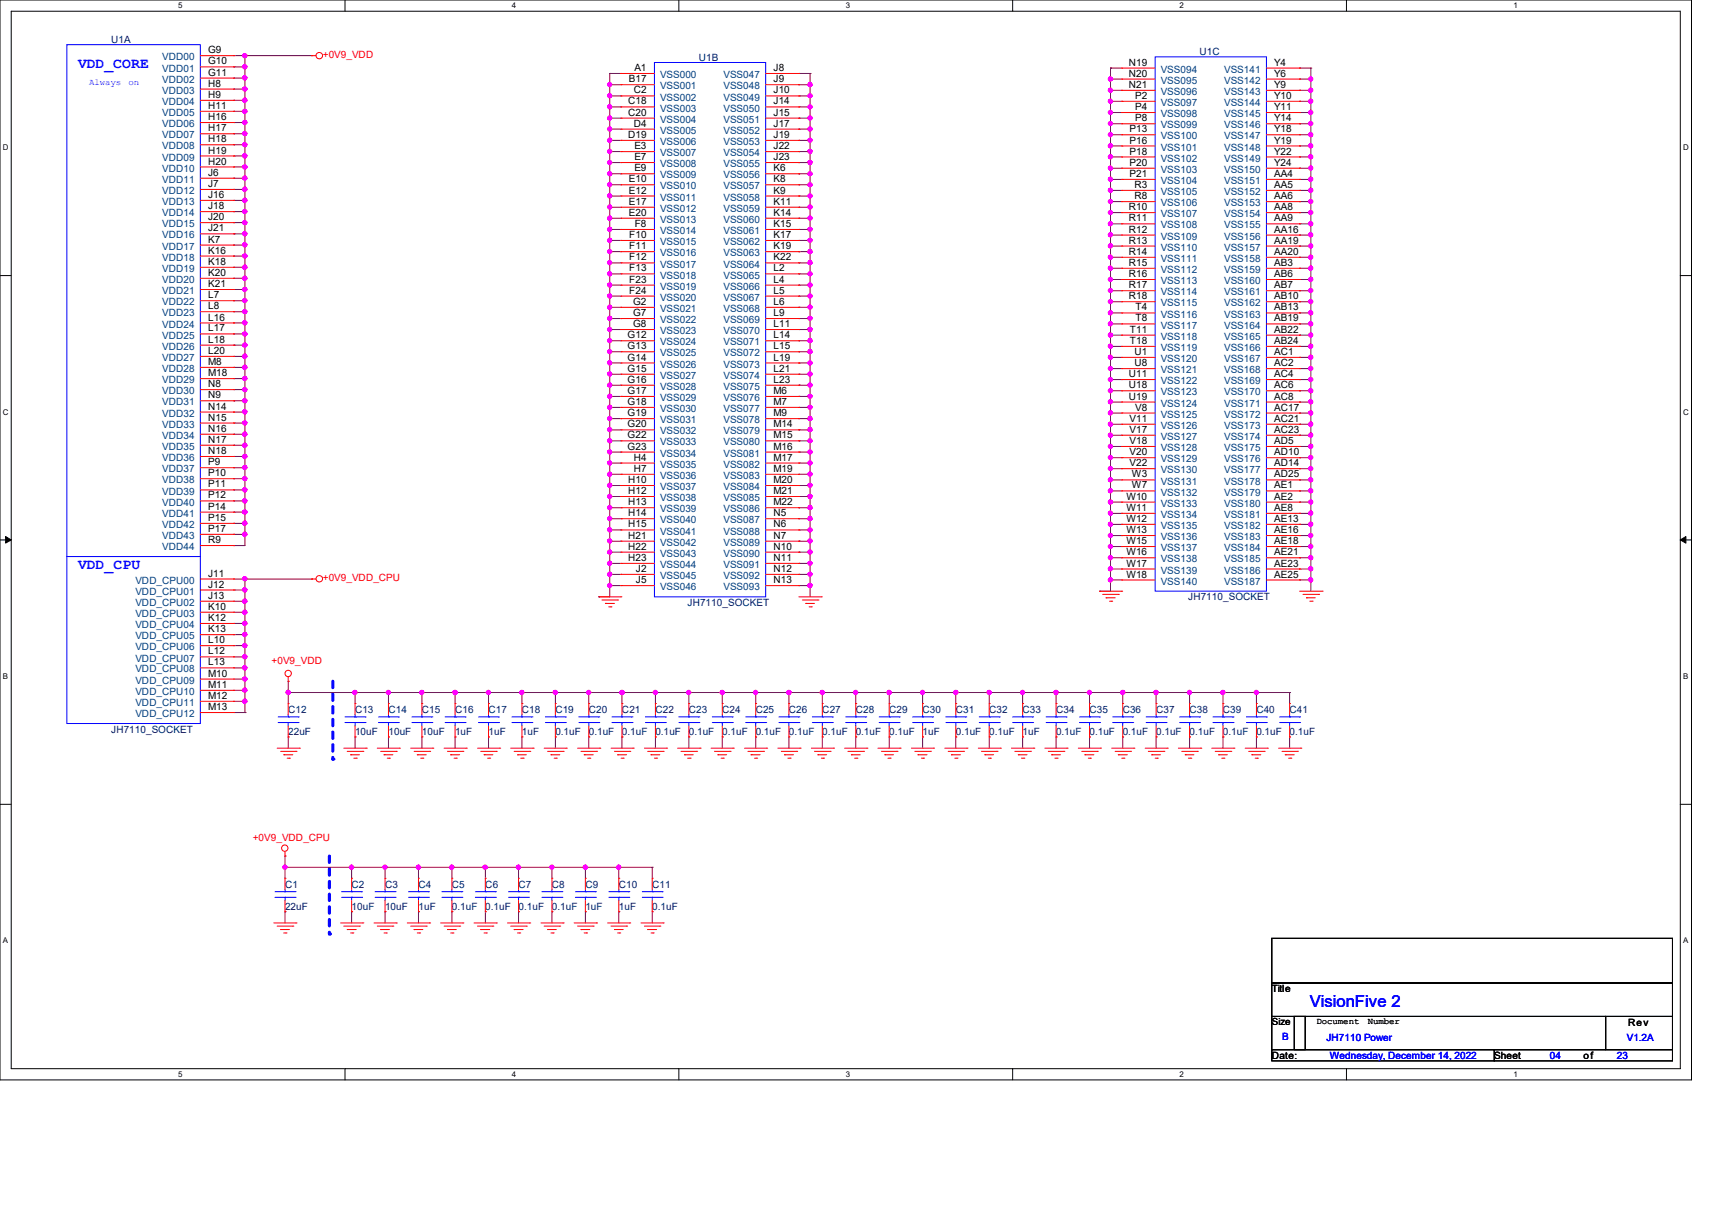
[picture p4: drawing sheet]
<svg xmlns="http://www.w3.org/2000/svg" width="297mm" height="210mm" viewBox="0 0 297 210" stroke-linecap="round" stroke-linejoin="round" font-family="sans-serif">
<defs><g id="words">
<text font-size="2.9" fill="#00f" x="227.2" y="174.6">VisionFive 2</text>
<g font-size="2.5" fill="#00f">
<text x="13.5" y="11.7">VDD_CORE</text>
<text x="13.5" y="98.6">VDD_CPU</text>
</g>
<g font-size="1.7" fill="#00007f">
<text x="19.3" y="7.4">U1A</text>
<text x="121.2" y="10.5">U1B</text>
<text x="208.1" y="9.5">U1C</text>
<text x="119.3" y="105.1">JH7110_SOCKET</text>
<text x="206.2" y="104.1">JH7110_SOCKET</text>
<text x="50" y="123.6">C12</text>
<text x="61.6" y="123.6">C13</text>
<text x="67.4" y="123.6">C14</text>
<text x="73.2" y="123.6">C15</text>
<text x="78.9" y="123.6">C16</text>
<text x="84.7" y="123.6">C17</text>
<text x="90.5" y="123.6">C18</text>
<text x="96.3" y="123.6">C19</text>
<text x="102.1" y="123.6">C20</text>
<text x="107.9" y="123.6">C21</text>
<text x="113.7" y="123.6">C22</text>
<text x="119.5" y="123.6">C23</text>
<text x="125.3" y="123.6">C24</text>
<text x="131.1" y="123.6">C25</text>
<text x="136.9" y="123.6">C26</text>
<text x="142.7" y="123.6">C27</text>
<text x="148.5" y="123.6">C28</text>
<text x="154.3" y="123.6">C29</text>
<text x="160.1" y="123.6">C30</text>
<text x="165.8" y="123.6">C31</text>
<text x="171.6" y="123.6">C32</text>
<text x="177.4" y="123.6">C33</text>
<text x="183.2" y="123.6">C34</text>
<text x="189" y="123.6">C35</text>
<text x="194.8" y="123.6">C36</text>
<text x="200.6" y="123.6">C37</text>
<text x="206.4" y="123.6">C38</text>
<text x="212.2" y="123.6">C39</text>
<text x="218" y="123.6">C40</text>
<text x="223.7" y="123.6">C41</text>
<text x="19.3" y="127.1">JH7110_SOCKET</text>
<text x="50" y="127.5">22uF</text>
<text x="61.6" y="127.5">10uF</text>
<text x="67.4" y="127.5">10uF</text>
<text x="73.2" y="127.5">10uF</text>
<text x="78.9" y="127.5">1uF</text>
<text x="84.7" y="127.5">1uF</text>
<text x="90.5" y="127.5">1uF</text>
<text x="96.3" y="127.5">0.1uF</text>
<text x="102.1" y="127.5">0.1uF</text>
<text x="107.9" y="127.5">0.1uF</text>
<text x="113.7" y="127.5">0.1uF</text>
<text x="119.5" y="127.5">0.1uF</text>
<text x="125.3" y="127.5">0.1uF</text>
<text x="131.1" y="127.5">0.1uF</text>
<text x="136.9" y="127.5">0.1uF</text>
<text x="142.7" y="127.5">0.1uF</text>
<text x="148.5" y="127.5">0.1uF</text>
<text x="154.3" y="127.5">0.1uF</text>
<text x="160.1" y="127.5">1uF</text>
<text x="165.8" y="127.5">0.1uF</text>
<text x="171.6" y="127.5">0.1uF</text>
<text x="177.4" y="127.5">1uF</text>
<text x="183.2" y="127.5">0.1uF</text>
<text x="189" y="127.5">0.1uF</text>
<text x="194.8" y="127.5">0.1uF</text>
<text x="200.6" y="127.5">0.1uF</text>
<text x="206.4" y="127.5">0.1uF</text>
<text x="212.2" y="127.5">0.1uF</text>
<text x="218" y="127.5">0.1uF</text>
<text x="223.7" y="127.5">0.1uF</text>
<text x="49.4" y="153.9">C1</text>
<text x="61" y="153.9">C2</text>
<text x="66.8" y="153.9">C3</text>
<text x="72.6" y="153.9">C4</text>
<text x="78.4" y="153.9">C5</text>
<text x="84.2" y="153.9">C6</text>
<text x="90" y="153.9">C7</text>
<text x="95.8" y="153.9">C8</text>
<text x="101.6" y="153.9">C9</text>
<text x="107.4" y="153.9">C10</text>
<text x="113.2" y="153.9">C11</text>
<text x="49.4" y="157.8">22uF</text>
<text x="61" y="157.8">10uF</text>
<text x="66.8" y="157.8">10uF</text>
<text x="72.6" y="157.8">1uF</text>
<text x="78.4" y="157.8">0.1uF</text>
<text x="84.2" y="157.8">0.1uF</text>
<text x="90" y="157.8">0.1uF</text>
<text x="95.8" y="157.8">0.1uF</text>
<text x="101.6" y="157.8">1uF</text>
<text x="107.4" y="157.8">1uF</text>
<text x="113.2" y="157.8">0.1uF</text>
</g>
<g font-size="1.7" fill="#003f7f">
<text x="28.2" y="10.5">VDD00</text>
<text x="28.2" y="12.4">VDD01</text>
<text x="28.2" y="14.4">VDD02</text>
<text x="28.2" y="16.3">VDD03</text>
<text x="114.5" y="13.5">VSS000</text>
<text x="114.5" y="15.5">VSS001</text>
<text x="114.5" y="17.4">VSS002</text>
<text x="125.5" y="13.5">VSS047</text>
<text x="125.5" y="15.5">VSS048</text>
<text x="125.5" y="17.4">VSS049</text>
<text x="201.4" y="12.6">VSS094</text>
<text x="201.4" y="14.5">VSS095</text>
<text x="201.4" y="16.5">VSS096</text>
<text x="212.4" y="12.6">VSS141</text>
<text x="212.4" y="14.5">VSS142</text>
<text x="212.4" y="16.5">VSS143</text>
<text x="28.2" y="18.2">VDD04</text>
<text x="28.2" y="20.1">VDD05</text>
<text x="28.2" y="22.1">VDD06</text>
<text x="114.5" y="19.3">VSS003</text>
<text x="114.5" y="21.3">VSS004</text>
<text x="114.5" y="23.2">VSS005</text>
<text x="125.5" y="19.3">VSS050</text>
<text x="125.5" y="21.3">VSS051</text>
<text x="125.5" y="23.2">VSS052</text>
<text x="201.4" y="18.4">VSS097</text>
<text x="201.4" y="20.3">VSS098</text>
<text x="201.4" y="22.3">VSS099</text>
<text x="212.4" y="18.4">VSS144</text>
<text x="212.4" y="20.3">VSS145</text>
<text x="212.4" y="22.3">VSS146</text>
<text x="28.2" y="24">VDD07</text>
<text x="28.2" y="25.9">VDD08</text>
<text x="28.2" y="27.9">VDD09</text>
<text x="28.2" y="29.8">VDD10</text>
<text x="114.5" y="25.1">VSS006</text>
<text x="114.5" y="27.1">VSS007</text>
<text x="114.5" y="29">VSS008</text>
<text x="125.5" y="25.1">VSS053</text>
<text x="125.5" y="27.1">VSS054</text>
<text x="125.5" y="29">VSS055</text>
<text x="201.4" y="24.2">VSS100</text>
<text x="201.4" y="26.1">VSS101</text>
<text x="201.4" y="28">VSS102</text>
<text x="201.4" y="30">VSS103</text>
<text x="212.4" y="24.2">VSS147</text>
<text x="212.4" y="26.1">VSS148</text>
<text x="212.4" y="28">VSS149</text>
<text x="212.4" y="30">VSS150</text>
<text x="28.2" y="31.7">VDD11</text>
<text x="28.2" y="33.7">VDD12</text>
<text x="28.2" y="35.6">VDD13</text>
<text x="114.5" y="30.9">VSS009</text>
<text x="114.5" y="32.8">VSS010</text>
<text x="114.5" y="34.8">VSS011</text>
<text x="125.5" y="30.9">VSS056</text>
<text x="125.5" y="32.8">VSS057</text>
<text x="125.5" y="34.8">VSS058</text>
<text x="201.4" y="31.9">VSS104</text>
<text x="201.4" y="33.8">VSS105</text>
<text x="201.4" y="35.8">VSS106</text>
<text x="212.4" y="31.9">VSS151</text>
<text x="212.4" y="33.8">VSS152</text>
<text x="212.4" y="35.8">VSS153</text>
<text x="28.2" y="37.5">VDD14</text>
<text x="28.2" y="39.4">VDD15</text>
<text x="28.2" y="41.4">VDD16</text>
<text x="114.5" y="36.7">VSS012</text>
<text x="114.5" y="38.6">VSS013</text>
<text x="114.5" y="40.6">VSS014</text>
<text x="125.5" y="36.7">VSS059</text>
<text x="125.5" y="38.6">VSS060</text>
<text x="125.5" y="40.6">VSS061</text>
<text x="201.4" y="37.7">VSS107</text>
<text x="201.4" y="39.6">VSS108</text>
<text x="201.4" y="41.6">VSS109</text>
<text x="212.4" y="37.7">VSS154</text>
<text x="212.4" y="39.6">VSS155</text>
<text x="212.4" y="41.6">VSS156</text>
<text x="28.2" y="43.3">VDD17</text>
<text x="28.2" y="45.2">VDD18</text>
<text x="28.2" y="47.2">VDD19</text>
<text x="114.5" y="42.5">VSS015</text>
<text x="114.5" y="44.4">VSS016</text>
<text x="114.5" y="46.4">VSS017</text>
<text x="125.5" y="42.5">VSS062</text>
<text x="125.5" y="44.4">VSS063</text>
<text x="125.5" y="46.4">VSS064</text>
<text x="201.4" y="43.5">VSS110</text>
<text x="201.4" y="45.4">VSS111</text>
<text x="201.4" y="47.3">VSS112</text>
<text x="212.4" y="43.5">VSS157</text>
<text x="212.4" y="45.4">VSS158</text>
<text x="212.4" y="47.3">VSS159</text>
<text x="28.2" y="49.1">VDD20</text>
<text x="28.2" y="51">VDD21</text>
<text x="28.2" y="53">VDD22</text>
<text x="114.5" y="48.3">VSS018</text>
<text x="114.5" y="50.2">VSS019</text>
<text x="114.5" y="52.2">VSS020</text>
<text x="125.5" y="48.3">VSS065</text>
<text x="125.5" y="50.2">VSS066</text>
<text x="125.5" y="52.2">VSS067</text>
<text x="201.4" y="49.3">VSS113</text>
<text x="201.4" y="51.2">VSS114</text>
<text x="201.4" y="53.1">VSS115</text>
<text x="212.4" y="49.3">VSS160</text>
<text x="212.4" y="51.2">VSS161</text>
<text x="212.4" y="53.1">VSS162</text>
<text x="28.2" y="54.9">VDD23</text>
<text x="28.2" y="56.8">VDD24</text>
<text x="28.2" y="58.7">VDD25</text>
<text x="114.5" y="54.1">VSS021</text>
<text x="114.5" y="56">VSS022</text>
<text x="114.5" y="58">VSS023</text>
<text x="114.5" y="59.9">VSS024</text>
<text x="125.5" y="54.1">VSS068</text>
<text x="125.5" y="56">VSS069</text>
<text x="125.5" y="58">VSS070</text>
<text x="125.5" y="59.9">VSS071</text>
<text x="201.4" y="55.1">VSS116</text>
<text x="201.4" y="57">VSS117</text>
<text x="201.4" y="58.9">VSS118</text>
<text x="212.4" y="55.1">VSS163</text>
<text x="212.4" y="57">VSS164</text>
<text x="212.4" y="58.9">VSS165</text>
<text x="28.2" y="60.7">VDD26</text>
<text x="28.2" y="62.6">VDD27</text>
<text x="28.2" y="64.5">VDD28</text>
<text x="114.5" y="61.8">VSS025</text>
<text x="114.5" y="63.8">VSS026</text>
<text x="114.5" y="65.7">VSS027</text>
<text x="125.5" y="61.8">VSS072</text>
<text x="125.5" y="63.8">VSS073</text>
<text x="125.5" y="65.7">VSS074</text>
<text x="201.4" y="60.9">VSS119</text>
<text x="201.4" y="62.8">VSS120</text>
<text x="201.4" y="64.7">VSS121</text>
<text x="212.4" y="60.9">VSS166</text>
<text x="212.4" y="62.8">VSS167</text>
<text x="212.4" y="64.7">VSS168</text>
<text x="28.2" y="66.5">VDD29</text>
<text x="28.2" y="68.4">VDD30</text>
<text x="28.2" y="70.3">VDD31</text>
<text x="114.5" y="67.6">VSS028</text>
<text x="114.5" y="69.6">VSS029</text>
<text x="114.5" y="71.5">VSS030</text>
<text x="125.5" y="67.6">VSS075</text>
<text x="125.5" y="69.6">VSS076</text>
<text x="125.5" y="71.5">VSS077</text>
<text x="201.4" y="66.6">VSS122</text>
<text x="201.4" y="68.6">VSS123</text>
<text x="201.4" y="70.5">VSS124</text>
<text x="212.4" y="66.6">VSS169</text>
<text x="212.4" y="68.6">VSS170</text>
<text x="212.4" y="70.5">VSS171</text>
<text x="28.2" y="72.3">VDD32</text>
<text x="28.2" y="74.2">VDD33</text>
<text x="28.2" y="76.1">VDD34</text>
<text x="114.5" y="73.4">VSS031</text>
<text x="114.5" y="75.4">VSS032</text>
<text x="114.5" y="77.3">VSS033</text>
<text x="125.5" y="73.4">VSS078</text>
<text x="125.5" y="75.4">VSS079</text>
<text x="125.5" y="77.3">VSS080</text>
<text x="201.4" y="72.4">VSS125</text>
<text x="201.4" y="74.4">VSS126</text>
<text x="201.4" y="76.3">VSS127</text>
<text x="212.4" y="72.4">VSS172</text>
<text x="212.4" y="74.4">VSS173</text>
<text x="212.4" y="76.3">VSS174</text>
<text x="28.2" y="78">VDD35</text>
<text x="28.2" y="80">VDD36</text>
<text x="28.2" y="81.9">VDD37</text>
<text x="28.2" y="83.8">VDD38</text>
<text x="114.5" y="79.2">VSS034</text>
<text x="114.5" y="81.1">VSS035</text>
<text x="114.5" y="83.1">VSS036</text>
<text x="125.5" y="79.2">VSS081</text>
<text x="125.5" y="81.1">VSS082</text>
<text x="125.5" y="83.1">VSS083</text>
<text x="201.4" y="78.2">VSS128</text>
<text x="201.4" y="80.2">VSS129</text>
<text x="201.4" y="82.1">VSS130</text>
<text x="212.4" y="78.2">VSS175</text>
<text x="212.4" y="80.2">VSS176</text>
<text x="212.4" y="82.1">VSS177</text>
<text x="28.2" y="85.8">VDD39</text>
<text x="28.2" y="87.7">VDD40</text>
<text x="28.2" y="89.6">VDD41</text>
<text x="114.5" y="85">VSS037</text>
<text x="114.5" y="86.9">VSS038</text>
<text x="114.5" y="88.9">VSS039</text>
<text x="125.5" y="85">VSS084</text>
<text x="125.5" y="86.9">VSS085</text>
<text x="125.5" y="88.9">VSS086</text>
<text x="201.4" y="84">VSS131</text>
<text x="201.4" y="85.9">VSS132</text>
<text x="201.4" y="87.9">VSS133</text>
<text x="201.4" y="89.8">VSS134</text>
<text x="212.4" y="84">VSS178</text>
<text x="212.4" y="85.9">VSS179</text>
<text x="212.4" y="87.9">VSS180</text>
<text x="212.4" y="89.8">VSS181</text>
<text x="28.2" y="91.6">VDD42</text>
<text x="28.2" y="93.5">VDD43</text>
<text x="28.2" y="95.4">VDD44</text>
<text x="114.5" y="90.8">VSS040</text>
<text x="114.5" y="92.7">VSS041</text>
<text x="114.5" y="94.7">VSS042</text>
<text x="125.5" y="90.8">VSS087</text>
<text x="125.5" y="92.7">VSS088</text>
<text x="125.5" y="94.7">VSS089</text>
<text x="201.4" y="91.7">VSS135</text>
<text x="201.4" y="93.7">VSS136</text>
<text x="201.4" y="95.6">VSS137</text>
<text x="212.4" y="91.7">VSS182</text>
<text x="212.4" y="93.7">VSS183</text>
<text x="212.4" y="95.6">VSS184</text>
<text x="23.5" y="101.2">VDD_CPU00</text>
<text x="114.5" y="96.6">VSS043</text>
<text x="114.5" y="98.5">VSS044</text>
<text x="114.5" y="100.4">VSS045</text>
<text x="125.5" y="96.6">VSS090</text>
<text x="125.5" y="98.5">VSS091</text>
<text x="125.5" y="100.4">VSS092</text>
<text x="201.4" y="97.5">VSS138</text>
<text x="201.4" y="99.5">VSS139</text>
<text x="201.4" y="101.4">VSS140</text>
<text x="212.4" y="97.5">VSS185</text>
<text x="212.4" y="99.5">VSS186</text>
<text x="212.4" y="101.4">VSS187</text>
<text x="23.5" y="103.1">VDD_CPU01</text>
<text x="23.5" y="105.1">VDD_CPU02</text>
<text x="23.5" y="107">VDD_CPU03</text>
<text x="114.5" y="102.4">VSS046</text>
<text x="125.5" y="102.4">VSS093</text>
<text x="23.5" y="108.9">VDD_CPU04</text>
<text x="23.5" y="110.9">VDD_CPU05</text>
<text x="23.5" y="112.8">VDD_CPU06</text>
<text x="23.5" y="114.7">VDD_CPU07</text>
<text x="23.5" y="116.6">VDD_CPU08</text>
<text x="23.5" y="118.6">VDD_CPU09</text>
<text x="23.5" y="120.5">VDD_CPU10</text>
<text x="23.5" y="122.4">VDD_CPU11</text>
<text x="23.5" y="124.4">VDD_CPU12</text>
</g>
<g font-size="1.7">
<text x="36.1" y="9.2">G9</text>
<text x="36.1" y="11.2">G10</text>
<text x="195.8" y="11.4">N19</text>
<text x="221.1" y="11.4">Y4</text>
<text x="36.1" y="13.1">G11</text>
<text x="36.1" y="15">H8</text>
<text x="36.1" y="17">H9</text>
<text x="109.1" y="14.3">B17</text>
<text x="109.9" y="16.2">C2</text>
<text x="110.1" y="12.3">A1</text>
<text x="134.2" y="12.3">J8</text>
<text x="134.2" y="14.3">J9</text>
<text x="134.2" y="16.2">J10</text>
<text x="195.8" y="13.3">N20</text>
<text x="195.8" y="15.2">N21</text>
<text x="196.9" y="17.1">P2</text>
<text x="221.1" y="13.3">Y6</text>
<text x="221.1" y="15.2">Y9</text>
<text x="221.1" y="17.1">Y10</text>
<text x="36.1" y="18.9">H11</text>
<text x="36.1" y="20.8">H16</text>
<text x="36.1" y="22.8">H17</text>
<text x="109" y="18.1">C18</text>
<text x="109" y="20.1">C20</text>
<text x="109" y="23.9">D19</text>
<text x="109.9" y="22">D4</text>
<text x="134.2" y="18.1">J14</text>
<text x="134.2" y="20.1">J15</text>
<text x="134.2" y="22">J17</text>
<text x="134.2" y="23.9">J19</text>
<text x="196" y="22.9">P13</text>
<text x="196.9" y="19.1">P4</text>
<text x="196.9" y="21">P8</text>
<text x="221.1" y="19.1">Y11</text>
<text x="221.1" y="21">Y14</text>
<text x="221.1" y="22.9">Y18</text>
<text x="36.1" y="24.7">H18</text>
<text x="36.1" y="26.6">H19</text>
<text x="36.1" y="28.5">H20</text>
<text x="110.1" y="25.9">E3</text>
<text x="110.1" y="27.8">E7</text>
<text x="110.1" y="29.7">E9</text>
<text x="134.2" y="25.9">J22</text>
<text x="134.2" y="27.8">J23</text>
<text x="134.2" y="29.7">K6</text>
<text x="196" y="24.9">P16</text>
<text x="196" y="26.8">P18</text>
<text x="196" y="28.7">P20</text>
<text x="221.1" y="24.9">Y19</text>
<text x="221.1" y="26.8">Y22</text>
<text x="221.1" y="28.7">Y24</text>
<text x="36.1" y="30.5">J6</text>
<text x="36.1" y="32.4">J7</text>
<text x="36.1" y="34.3">J16</text>
<text x="109.1" y="31.6">E10</text>
<text x="109.1" y="33.6">E12</text>
<text x="109.1" y="35.5">E17</text>
<text x="134.2" y="31.6">K8</text>
<text x="134.2" y="33.6">K9</text>
<text x="134.2" y="35.5">K11</text>
<text x="196" y="30.7">P21</text>
<text x="196.8" y="32.6">R3</text>
<text x="196.8" y="34.5">R8</text>
<text x="221.1" y="30.7">AA4</text>
<text x="221.1" y="32.6">AA5</text>
<text x="221.1" y="34.5">AA6</text>
<text x="36.1" y="36.3">J18</text>
<text x="36.1" y="38.2">J20</text>
<text x="36.1" y="40.1">J21</text>
<text x="109.1" y="37.4">E20</text>
<text x="109.2" y="41.3">F10</text>
<text x="110.1" y="39.4">F8</text>
<text x="134.2" y="37.4">K14</text>
<text x="134.2" y="39.4">K15</text>
<text x="134.2" y="41.3">K17</text>
<text x="195.8" y="36.4">R10</text>
<text x="195.8" y="38.4">R11</text>
<text x="195.8" y="40.3">R12</text>
<text x="221.1" y="36.4">AA8</text>
<text x="221.1" y="38.4">AA9</text>
<text x="221.1" y="40.3">AA16</text>
<text x="36.1" y="42.1">K7</text>
<text x="36.1" y="44">K16</text>
<text x="36.1" y="45.9">K18</text>
<text x="36.1" y="47.8">K20</text>
<text x="109.2" y="43.2">F11</text>
<text x="109.2" y="45.2">F12</text>
<text x="109.2" y="47.1">F13</text>
<text x="134.2" y="43.2">K19</text>
<text x="134.2" y="45.2">K22</text>
<text x="134.2" y="47.1">L2</text>
<text x="195.8" y="42.2">R13</text>
<text x="195.8" y="44.2">R14</text>
<text x="195.8" y="46.1">R15</text>
<text x="221.1" y="42.2">AA19</text>
<text x="221.1" y="44.2">AA20</text>
<text x="221.1" y="46.1">AB3</text>
<text x="36.1" y="49.8">K21</text>
<text x="36.1" y="51.7">L7</text>
<text x="36.1" y="53.6">L8</text>
<text x="109.2" y="49">F23</text>
<text x="109.2" y="50.9">F24</text>
<text x="109.9" y="52.9">G2</text>
<text x="134.2" y="49">L4</text>
<text x="134.2" y="50.9">L5</text>
<text x="134.2" y="52.9">L6</text>
<text x="195.8" y="48">R16</text>
<text x="195.8" y="50">R17</text>
<text x="195.8" y="51.9">R18</text>
<text x="197" y="53.8">T4</text>
<text x="221.1" y="48">AB6</text>
<text x="221.1" y="50">AB7</text>
<text x="221.1" y="51.9">AB10</text>
<text x="221.1" y="53.8">AB13</text>
<text x="36.1" y="55.6">L16</text>
<text x="36.1" y="57.5">L17</text>
<text x="36.1" y="59.4">L18</text>
<text x="108.9" y="58.7">G12</text>
<text x="109.9" y="54.8">G7</text>
<text x="109.9" y="56.7">G8</text>
<text x="134.2" y="54.8">L9</text>
<text x="134.2" y="56.7">L11</text>
<text x="134.2" y="58.7">L14</text>
<text x="196" y="57.7">T11</text>
<text x="196" y="59.6">T18</text>
<text x="197" y="55.8">T8</text>
<text x="221.1" y="55.8">AB19</text>
<text x="221.1" y="57.7">AB22</text>
<text x="221.1" y="59.6">AB24</text>
<text x="36.1" y="61.4">L20</text>
<text x="36.1" y="63.3">M8</text>
<text x="36.1" y="65.2">M18</text>
<text x="108.9" y="60.6">G13</text>
<text x="108.9" y="62.5">G14</text>
<text x="108.9" y="64.5">G15</text>
<text x="134.2" y="60.6">L15</text>
<text x="134.2" y="62.5">L19</text>
<text x="134.2" y="64.5">L21</text>
<text x="195.8" y="65.4">U11</text>
<text x="196.8" y="61.6">U1</text>
<text x="196.8" y="63.5">U8</text>
<text x="221.1" y="61.6">AC1</text>
<text x="221.1" y="63.5">AC2</text>
<text x="221.1" y="65.4">AC4</text>
<text x="36.1" y="67.1">N8</text>
<text x="36.1" y="69.1">N9</text>
<text x="36.1" y="71">N14</text>
<text x="108.9" y="66.4">G16</text>
<text x="108.9" y="68.3">G17</text>
<text x="108.9" y="70.2">G18</text>
<text x="134.2" y="66.4">L23</text>
<text x="134.2" y="68.3">M6</text>
<text x="134.2" y="70.2">M7</text>
<text x="195.8" y="67.4">U18</text>
<text x="195.8" y="69.3">U19</text>
<text x="196.9" y="71.2">V8</text>
<text x="221.1" y="67.4">AC6</text>
<text x="221.1" y="69.3">AC8</text>
<text x="221.1" y="71.2">AC17</text>
<text x="36.1" y="72.9">N15</text>
<text x="36.1" y="74.9">N16</text>
<text x="36.1" y="76.8">N17</text>
<text x="108.9" y="72.2">G19</text>
<text x="108.9" y="74.1">G20</text>
<text x="108.9" y="76">G22</text>
<text x="108.9" y="78">G23</text>
<text x="134.2" y="72.2">M9</text>
<text x="134.2" y="74.1">M14</text>
<text x="134.2" y="76">M15</text>
<text x="134.2" y="78">M16</text>
<text x="196" y="73.2">V11</text>
<text x="196" y="75.1">V17</text>
<text x="196" y="77">V18</text>
<text x="221.1" y="73.2">AC21</text>
<text x="221.1" y="75.1">AC23</text>
<text x="221.1" y="77">AD5</text>
<text x="36.1" y="78.7">N18</text>
<text x="36.1" y="80.7">P9</text>
<text x="36.1" y="82.6">P10</text>
<text x="109" y="83.8">H10</text>
<text x="109.9" y="79.9">H4</text>
<text x="109.9" y="81.8">H7</text>
<text x="134.2" y="79.9">M17</text>
<text x="134.2" y="81.8">M19</text>
<text x="134.2" y="83.8">M20</text>
<text x="196" y="78.9">V20</text>
<text x="196" y="80.9">V22</text>
<text x="196.4" y="82.8">W3</text>
<text x="221.1" y="78.9">AD10</text>
<text x="221.1" y="80.9">AD14</text>
<text x="221.1" y="82.8">AD25</text>
<text x="36.1" y="84.5">P11</text>
<text x="36.1" y="86.4">P12</text>
<text x="36.1" y="88.4">P14</text>
<text x="109" y="85.7">H12</text>
<text x="109" y="87.6">H13</text>
<text x="109" y="89.5">H14</text>
<text x="134.2" y="85.7">M21</text>
<text x="134.2" y="87.6">M22</text>
<text x="134.2" y="89.5">N5</text>
<text x="195.4" y="86.7">W10</text>
<text x="195.4" y="88.6">W11</text>
<text x="196.4" y="84.7">W7</text>
<text x="221.1" y="84.7">AE1</text>
<text x="221.1" y="86.7">AE2</text>
<text x="221.1" y="88.6">AE8</text>
<text x="36.1" y="90.3">P15</text>
<text x="36.1" y="92.2">P17</text>
<text x="36.1" y="94.2">R9</text>
<text x="109" y="91.5">H15</text>
<text x="109" y="93.4">H21</text>
<text x="109" y="95.3">H22</text>
<text x="134.2" y="91.5">N6</text>
<text x="134.2" y="93.4">N7</text>
<text x="134.2" y="95.3">N10</text>
<text x="195.4" y="90.5">W12</text>
<text x="195.4" y="92.5">W13</text>
<text x="195.4" y="94.4">W15</text>
<text x="221.1" y="90.5">AE13</text>
<text x="221.1" y="92.5">AE16</text>
<text x="221.1" y="94.4">AE18</text>
<text x="36.1" y="100">J11</text>
<text x="36.1" y="101.9">J12</text>
<text x="109" y="97.3">H23</text>
<text x="110.3" y="99.2">J2</text>
<text x="110.3" y="101.1">J5</text>
<text x="134.2" y="97.3">N11</text>
<text x="134.2" y="99.2">N12</text>
<text x="134.2" y="101.1">N13</text>
<text x="195.4" y="96.3">W16</text>
<text x="195.4" y="98.3">W17</text>
<text x="195.4" y="100.2">W18</text>
<text x="221.1" y="96.3">AE21</text>
<text x="221.1" y="98.3">AE23</text>
<text x="221.1" y="100.2">AE25</text>
<text x="36.1" y="103.8">J13</text>
<text x="36.1" y="105.7">K10</text>
<text x="36.1" y="107.7">K12</text>
<text x="36.1" y="109.6">K13</text>
<text x="36.1" y="111.5">L10</text>
<text x="36.1" y="113.5">L12</text>
<text x="36.1" y="115.4">L13</text>
<text x="36.1" y="117.3">M10</text>
<text x="36.1" y="119.3">M11</text>
<text x="36.1" y="121.2">M12</text>
<text x="36.1" y="123.1">M13</text>
<text x="220.6" y="172.1">Title</text>
<text x="220.6" y="177.8">Size</text>
<text x="282.4" y="177.9">Rev</text>
<text x="220.6" y="183.6">Date:</text>
<text x="259.2" y="183.6">Sheet</text>
<text x="274.7" y="183.6">of</text>
</g>
<g font-size="1.7" fill="#f00">
<text x="56" y="10.1">+0V9_VDD</text>
<text x="56" y="100.8">+0V9_VDD_CPU</text>
<text x="47.1" y="115.1">+0V9_VDD</text>
<text x="43.9" y="145.8">+0V9_VDD_CPU</text>
</g>
<g font-size="1.7" fill="#00f">
<text x="222.4" y="180.4">B</text>
<text x="230.1" y="180.6">JH7110 Power</text>
<text x="230.7" y="183.6">Wednesday, December 14, 2022</text>
<text x="268.9" y="183.6">04</text>
<text x="280.5" y="183.6">23</text>
<text x="282.2" y="180.6">V1.2A</text>
</g>
<g font-size="1.6" fill="#00f">
<text x="15.5" y="14.8">Always</text>
<text x="22.3" y="14.8">on</text>
</g>
<g font-size="1.6">
<text x="228.4" y="177.5">Document</text>
<text x="237.3" y="177.5">Number</text>
</g>
<g font-size="1.4">
<text x="30.9" y="1.4">5</text>
<text x="88.8" y="1.4">4</text>
<text x="146.7" y="1.4">3</text>
<text x="204.6" y="1.4">2</text>
<text x="262.6" y="1.4">1</text>
<text x=".5" y="26.1">D</text>
<text x="292" y="26.1">D</text>
<text x=".5" y="71.9">C</text>
<text x="292" y="71.9">C</text>
<text x=".5" y="117.8">B</text>
<text x="292" y="117.8">B</text>
<text x=".5" y="163.6">A</text>
<text x="292" y="163.6">A</text>
<text x="30.9" y="186.8">5</text>
<text x="88.8" y="186.8">4</text>
<text x="146.7" y="186.8">3</text>
<text x="204.6" y="186.8">2</text>
<text x="262.6" y="186.8">1</text>
</g>
</g></defs>
<path d="M0 0h293.5v187.3h-293.5zM1.9 1.9h289.6v183.4h-289.6z" fill="none" stroke="#000" stroke-width=".17"/>
<g fill="#fff">
<path d="M30.9 .2h.8v1.5h-.8z"/>
<path d="M30.9 185.5h.8v1.6h-.8z"/>
</g>
<path d="M59.9 0v1.9M59.9 185.3v2" fill="none" stroke="#000" stroke-width=".17"/>
<g fill="#fff">
<path d="M88.8 .2h.8v1.5h-.8z"/>
<path d="M88.8 185.5h.8v1.6h-.8z"/>
</g>
<path d="M117.8 0v1.9M117.8 185.3v2" fill="none" stroke="#000" stroke-width=".17"/>
<g fill="#fff">
<path d="M146.7 .2h.8v1.5h-.8z"/>
<path d="M146.7 185.5h.8v1.6h-.8z"/>
</g>
<path d="M175.7 0v1.9M175.7 185.3v2" fill="none" stroke="#000" stroke-width=".17"/>
<g fill="#fff">
<path d="M204.6 .2h.8v1.5h-.8z"/>
<path d="M204.6 185.5h.8v1.6h-.8z"/>
</g>
<path d="M233.6 0v1.9M233.6 185.3v2" fill="none" stroke="#000" stroke-width=".17"/>
<g fill="#fff">
<path d="M262.6 .2h.7v1.5h-.7z"/>
<path d="M262.6 185.5h.7v1.6h-.7z"/>
<path d="M.5 24.8h1v1.6h-1z"/>
<path d="M292 24.8h1v1.6h-1z"/>
<path d="M.5 70.7h1v1.5h-1z"/>
<path d="M292 70.7h1v1.5h-1z"/>
</g>
<path d="M0 47.8h1.9M291.5 47.8h2" fill="none" stroke="#000" stroke-width=".17"/>
<g fill="#fff">
<path d="M.5 116.5h.9v1.6h-.9z"/>
<path d="M292 116.5h.9v1.6h-.9z"/>
</g>
<path d="M0 93.6h1.9M291.5 93.6h2" fill="none" stroke="#000" stroke-width=".17"/>
<path d="M1 93l.9 .6-.9 .6zM291.5 93.6l1-.6v1.2z" fill="#000" stroke="#000" stroke-width=".17"/>
<g fill="#fff">
<path d="M.5 162.4h.9v1.5h-.9z"/>
<path d="M292 162.4h.9v1.5h-.9z"/>
</g>
<path d="M0 139.5h1.9M291.5 139.5h2" fill="none" stroke="#000" stroke-width=".17"/>
<path d="M57.7 118.2v13.5" fill="none" stroke="#00f" stroke-width=".55" stroke-dasharray="1.1"/>
<circle cx="57.7" cy="131.7" r=".28" fill="#00f" stroke-dasharray="1.1"/>
<path d="M57.2 148.5v13.5" fill="none" stroke="#00f" stroke-width=".55" stroke-dasharray="1.1"/>
<circle cx="57.2" cy="162" r=".28" fill="#00f" stroke-dasharray="1.1"/>
<g fill="none" stroke="#7f003f" stroke-width=".17">
<path d="M40.6 11.6h.1M40.6 13.5h.1M40.6 15.5h.1M40.6 17.4h.1M40.6 19.3h.1M40.6 9.7h13.5M40.6 11.6h1.9M40.6 13.5h1.9M40.6 15.5h1.9M40.6 17.4h1.9M40.6 19.3h1.9M42.5 9.7h.1"/>
<path d="M42.5 11.6h.1M42.5 13.5h.1M42.5 15.5h.1M42.5 17.4h.1M42.5 19.3h.1M42.5 9.7v84.9h-1.9M54.1 9.7h.1M105.8 12.7h.1M105.8 14.7h.1M105.8 16.6h.1M105.8 18.5h.1M105.8 12.7v90.8h-1.9"/>
<path d="M105.8 12.7h1.9M105.8 14.7h1.9M105.8 16.6h1.9M105.8 18.5h1.9M138.6 12.7h.1M138.6 14.7h.1M138.6 16.6h.1M138.6 18.5h.1M138.6 12.7h1.9M138.6 14.7h1.9M138.6 16.6h1.9M138.6 18.5h1.9"/>
<path d="M140.5 12.7h.1M140.5 14.7h.1M140.5 16.6h.1M140.5 18.5h.1M140.5 12.7v90.8M192.7 19.5h.1M192.7 17.6h.1M192.7 15.7h.1M192.7 13.7h.1M192.7 11.8h.1M192.7 11.8v90.7h-1.9M192.7 11.8h1.9"/>
<path d="M192.7 19.5h1.9M192.7 17.6h1.9M192.7 15.7h1.9M192.7 13.7h1.9M225.5 17.6h.1M225.5 15.7h.1M225.5 13.7h.1M225.5 11.8h.1M225.5 19.5h.1M225.5 11.8h1.9M225.5 19.5h1.9M225.5 17.6h1.9"/>
<path d="M225.5 15.7h1.9M225.5 13.7h1.9M227.4 11.8h.1M227.4 19.5h.1M227.4 17.6h.1M227.4 15.7h.1M227.4 13.7h.1M227.4 11.8v90.7M40.6 21.3h.1M40.6 23.2h.1M40.6 25.1h.1M40.6 27.1h.1"/>
<path d="M40.6 29h.1M40.6 30.9h.1M40.6 32.9h.1M40.6 34.8h.1M40.6 36.7h.1M40.6 38.6h.1M40.6 21.3h1.9M40.6 23.2h1.9M40.6 25.1h1.9M40.6 27.1h1.9M40.6 29h1.9M40.6 30.9h1.9"/>
<path d="M40.6 32.9h1.9M40.6 34.8h1.9M40.6 36.7h1.9M40.6 38.6h1.9M42.5 21.3h.1M42.5 23.2h.1M42.5 25.1h.1M42.5 27.1h.1M42.5 29h.1M42.5 30.9h.1M42.5 32.9h.1M42.5 34.8h.1"/>
<path d="M42.5 36.7h.1M42.5 38.6h.1M105.8 20.5h.1M105.8 22.4h.1M105.8 24.3h.1M105.8 26.3h.1M105.8 28.2h.1M105.8 30.1h.1M105.8 32h.1M105.8 34h.1M105.8 35.9h.1M105.8 37.8h.1"/>
<path d="M105.8 39.8h.1M105.8 20.5h1.9M105.8 22.4h1.9M105.8 24.3h1.9M105.8 26.3h1.9M105.8 28.2h1.9M105.8 30.1h1.9M105.8 32h1.9M105.8 34h1.9M105.8 35.9h1.9M105.8 37.8h1.9M105.8 39.8h1.9"/>
<path d="M138.6 20.5h.1M138.6 22.4h.1M138.6 24.3h.1M138.6 26.3h.1M138.6 28.2h.1M138.6 30.1h.1M138.6 32h.1M138.6 34h.1M138.6 35.9h.1M138.6 37.8h.1M138.6 39.8h.1M138.6 20.5h1.9"/>
<path d="M138.6 22.4h1.9M138.6 24.3h1.9M138.6 26.3h1.9M138.6 28.2h1.9M138.6 30.1h1.9M138.6 32h1.9M138.6 34h1.9M138.6 35.9h1.9M138.6 37.8h1.9M138.6 39.8h1.9M140.5 20.5h.1M140.5 22.4h.1"/>
<path d="M140.5 24.3h.1M140.5 26.3h.1M140.5 28.2h.1M140.5 30.1h.1M140.5 32h.1M140.5 34h.1M140.5 35.9h.1M140.5 37.8h.1M140.5 39.8h.1M192.7 29.2h.1M192.7 27.2h.1M192.7 25.3h.1"/>
<path d="M192.7 23.4h.1M192.7 21.5h.1M192.7 38.8h.1M192.7 36.9h.1M192.7 35h.1M192.7 33h.1M192.7 31.1h.1M192.7 27.2h1.9M192.7 25.3h1.9M192.7 23.4h1.9M192.7 21.5h1.9M192.7 38.8h1.9"/>
<path d="M192.7 36.9h1.9M192.7 35h1.9M192.7 33h1.9M192.7 31.1h1.9M192.7 29.2h1.9M225.5 33h.1M225.5 31.1h.1M225.5 29.2h.1M225.5 27.2h.1M225.5 25.3h.1M225.5 23.4h.1M225.5 21.5h.1"/>
<path d="M225.5 38.8h.1M225.5 36.9h.1M225.5 35h.1M225.5 27.2h1.9M225.5 25.3h1.9M225.5 23.4h1.9M225.5 21.5h1.9M225.5 38.8h1.9M225.5 36.9h1.9M225.5 35h1.9M225.5 33h1.9M225.5 31.1h1.9"/>
<path d="M225.5 29.2h1.9M227.4 21.5h.1M227.4 38.8h.1M227.4 36.9h.1M227.4 35h.1M227.4 33h.1M227.4 31.1h.1M227.4 29.2h.1M227.4 27.2h.1M227.4 25.3h.1M227.4 23.4h.1M40.6 40.6h.1"/>
<path d="M40.6 42.5h.1M40.6 44.4h.1M40.6 46.4h.1M40.6 48.3h.1M40.6 50.2h.1M40.6 52.2h.1M40.6 54.1h.1M40.6 56h.1M40.6 57.9h.1M40.6 59.9h.1M40.6 40.6h1.9M40.6 42.5h1.9"/>
<path d="M40.6 44.4h1.9M40.6 46.4h1.9M40.6 48.3h1.9M40.6 50.2h1.9M40.6 52.2h1.9M40.6 54.1h1.9M40.6 56h1.9M40.6 57.9h1.9M40.6 59.9h1.9M42.5 40.6h.1M42.5 42.5h.1M42.5 44.4h.1"/>
<path d="M42.5 46.4h.1M42.5 48.3h.1M42.5 50.2h.1M42.5 52.2h.1M42.5 54.1h.1M42.5 56h.1M42.5 57.9h.1M42.5 59.9h.1M105.8 41.7h.1M105.8 43.6h.1M105.8 45.6h.1M105.8 47.5h.1"/>
<path d="M105.8 49.4h.1M105.8 51.4h.1M105.8 53.3h.1M105.8 55.2h.1M105.8 57.1h.1M105.8 59.1h.1M105.8 41.7h1.9M105.8 43.6h1.9M105.8 45.6h1.9M105.8 47.5h1.9M105.8 49.4h1.9M105.8 51.4h1.9"/>
<path d="M105.8 53.3h1.9M105.8 55.2h1.9M105.8 57.1h1.9M105.8 59.1h1.9M138.6 41.7h.1M138.6 43.6h.1M138.6 45.6h.1M138.6 47.5h.1M138.6 49.4h.1M138.6 51.4h.1M138.6 53.3h.1M138.6 55.2h.1"/>
<path d="M138.6 57.1h.1M138.6 59.1h.1M138.6 41.7h1.9M138.6 43.6h1.9M138.6 45.6h1.9M138.6 47.5h1.9M138.6 49.4h1.9M138.6 51.4h1.9M138.6 53.3h1.9M138.6 55.2h1.9M138.6 57.1h1.9M138.6 59.1h1.9"/>
<path d="M140.5 41.7h.1M140.5 43.6h.1M140.5 45.6h.1M140.5 47.5h.1M140.5 49.4h.1M140.5 51.4h.1M140.5 53.3h.1M140.5 55.2h.1M140.5 57.1h.1M140.5 59.1h.1M192.7 58.1h.1M192.7 56.2h.1"/>
<path d="M192.7 54.3h.1M192.7 52.3h.1M192.7 50.4h.1M192.7 48.5h.1M192.7 46.5h.1M192.7 44.6h.1M192.7 42.7h.1M192.7 40.8h.1M192.7 42.7h1.9M192.7 40.8h1.9M192.7 58.1h1.9M192.7 56.2h1.9"/>
<path d="M192.7 54.3h1.9M192.7 52.3h1.9M192.7 50.4h1.9M192.7 48.5h1.9M192.7 46.5h1.9M192.7 44.6h1.9M225.5 48.5h.1M225.5 46.5h.1M225.5 44.6h.1M225.5 42.7h.1M225.5 40.8h.1M225.5 58.1h.1"/>
<path d="M225.5 56.2h.1M225.5 54.3h.1M225.5 52.3h.1M225.5 50.4h.1M225.5 42.7h1.9M225.5 40.8h1.9M225.5 58.1h1.9M225.5 56.2h1.9M225.5 54.3h1.9M225.5 52.3h1.9M225.5 50.4h1.9M225.5 48.5h1.9"/>
<path d="M225.5 46.5h1.9M225.5 44.6h1.9M227.4 52.3h.1M227.4 50.4h.1M227.4 48.5h.1M227.4 46.5h.1M227.4 44.6h.1M227.4 42.7h.1M227.4 40.8h.1M227.4 58.1h.1M227.4 56.2h.1M227.4 54.3h.1"/>
<path d="M40.6 61.8h.1M40.6 63.7h.1M40.6 65.7h.1M40.6 67.6h.1M40.6 69.5h.1M40.6 71.5h.1M40.6 73.4h.1M40.6 75.3h.1M40.6 77.2h.1M40.6 79.2h.1M40.6 61.8h1.9M40.6 63.7h1.9"/>
<path d="M40.6 65.7h1.9M40.6 67.6h1.9M40.6 69.5h1.9M40.6 71.5h1.9M40.6 73.4h1.9M40.6 75.3h1.9M40.6 77.2h1.9M40.6 79.2h1.9M42.5 61.8h.1M42.5 63.7h.1M42.5 65.7h.1M42.5 67.6h.1"/>
<path d="M42.5 69.5h.1M42.5 71.5h.1M42.5 73.4h.1M42.5 75.3h.1M42.5 77.2h.1M42.5 79.2h.1M105.8 61h.1M105.8 62.9h.1M105.8 64.9h.1M105.8 66.8h.1M105.8 68.7h.1M105.8 70.7h.1"/>
<path d="M105.8 72.6h.1M105.8 74.5h.1M105.8 76.5h.1M105.8 78.4h.1M105.8 61h1.9M105.8 62.9h1.9M105.8 64.9h1.9M105.8 66.8h1.9M105.8 68.7h1.9M105.8 70.7h1.9M105.8 72.6h1.9M105.8 74.5h1.9"/>
<path d="M105.8 76.5h1.9M105.8 78.4h1.9M138.6 61h.1M138.6 62.9h.1M138.6 64.9h.1M138.6 66.8h.1M138.6 68.7h.1M138.6 70.7h.1M138.6 72.6h.1M138.6 74.5h.1M138.6 76.5h.1M138.6 78.4h.1"/>
<path d="M138.6 61h1.9M138.6 62.9h1.9M138.6 64.9h1.9M138.6 66.8h1.9M138.6 68.7h1.9M138.6 70.7h1.9M138.6 72.6h1.9M138.6 74.5h1.9M138.6 76.5h1.9M138.6 78.4h1.9M140.5 61h.1M140.5 62.9h.1"/>
<path d="M140.5 64.9h.1M140.5 66.8h.1M140.5 68.7h.1M140.5 70.7h.1M140.5 72.6h.1M140.5 74.5h.1M140.5 76.5h.1M140.5 78.4h.1M192.7 60.1h.1M192.7 79.4h.1M192.7 77.4h.1M192.7 75.5h.1"/>
<path d="M192.7 73.6h.1M192.7 71.6h.1M192.7 69.7h.1M192.7 67.8h.1M192.7 65.8h.1M192.7 63.9h.1M192.7 62h.1M192.7 73.6h1.9M192.7 71.6h1.9M192.7 69.7h1.9M192.7 67.8h1.9M192.7 65.8h1.9"/>
<path d="M192.7 63.9h1.9M192.7 62h1.9M192.7 60.1h1.9M192.7 79.4h1.9M192.7 77.4h1.9M192.7 75.5h1.9M225.5 63.9h.1M225.5 62h.1M225.5 60.1h.1M225.5 79.4h.1M225.5 77.4h.1M225.5 75.5h.1"/>
<path d="M225.5 73.6h.1M225.5 71.6h.1M225.5 69.7h.1M225.5 67.8h.1M225.5 65.8h.1M225.5 73.6h1.9M225.5 71.6h1.9M225.5 69.7h1.9M225.5 67.8h1.9M225.5 65.8h1.9M225.5 63.9h1.9M225.5 62h1.9"/>
<path d="M225.5 60.1h1.9M225.5 79.4h1.9M225.5 77.4h1.9M225.5 75.5h1.9M227.4 79.4h.1M227.4 77.4h.1M227.4 75.5h.1M227.4 73.6h.1M227.4 71.6h.1M227.4 69.7h.1M227.4 67.8h.1M227.4 65.8h.1"/>
<path d="M227.4 63.9h.1M227.4 62h.1M227.4 60.1h.1M40.6 81.1h.1M40.6 83h.1M40.6 85h.1M40.6 86.9h.1M40.6 88.8h.1M40.6 90.8h.1M40.6 92.7h.1M40.6 94.6h.1M40.6 81.1h1.9"/>
<path d="M40.6 83h1.9M40.6 85h1.9M40.6 86.9h1.9M40.6 88.8h1.9M40.6 90.8h1.9M40.6 92.7h1.9M42.5 81.1h.1M42.5 83h.1M42.5 85h.1M42.5 86.9h.1M42.5 88.8h.1M42.5 90.8h.1"/>
<path d="M42.5 92.7h.1M105.8 80.3h.1M105.8 82.3h.1M105.8 84.2h.1M105.8 86.1h.1M105.8 88.1h.1M105.8 90h.1M105.8 91.9h.1M105.8 93.9h.1M105.8 95.8h.1M105.8 97.7h.1M105.8 99.6h.1"/>
<path d="M105.8 80.3h1.9M105.8 82.3h1.9M105.8 84.2h1.9M105.8 86.1h1.9M105.8 88.1h1.9M105.8 90h1.9M105.8 91.9h1.9M105.8 93.9h1.9M105.8 95.8h1.9M105.8 97.7h1.9M105.8 99.6h1.9M138.6 80.3h.1"/>
<path d="M138.6 82.3h.1M138.6 84.2h.1M138.6 86.1h.1M138.6 88.1h.1M138.6 90h.1M138.6 91.9h.1M138.6 93.9h.1M138.6 95.8h.1M138.6 97.7h.1M138.6 99.6h.1M138.6 80.3h1.9M138.6 82.3h1.9"/>
<path d="M138.6 84.2h1.9M138.6 86.1h1.9M138.6 88.1h1.9M138.6 90h1.9M138.6 91.9h1.9M138.6 93.9h1.9M138.6 95.8h1.9M138.6 97.7h1.9M138.6 99.6h1.9M140.5 99.6h.1M140.5 80.3h.1M140.5 82.3h.1"/>
<path d="M140.5 84.2h.1M140.5 86.1h.1M140.5 88.1h.1M140.5 90h.1M140.5 91.9h.1M140.5 93.9h.1M140.5 95.8h.1M140.5 97.7h.1M192.7 90.9h.1M192.7 89h.1M192.7 87.1h.1M192.7 85.1h.1"/>
<path d="M192.7 83.2h.1M192.7 81.3h.1M192.7 98.7h.1M192.7 96.7h.1M192.7 94.8h.1M192.7 92.9h.1M192.7 89h1.9M192.7 87.1h1.9M192.7 85.1h1.9M192.7 83.2h1.9M192.7 81.3h1.9M192.7 98.7h1.9"/>
<path d="M192.7 96.7h1.9M192.7 94.8h1.9M192.7 92.9h1.9M192.7 90.9h1.9M225.5 94.8h.1M225.5 92.9h.1M225.5 90.9h.1M225.5 89h.1M225.5 87.1h.1M225.5 85.1h.1M225.5 83.2h.1M225.5 81.3h.1"/>
<path d="M225.5 98.7h.1M225.5 96.7h.1M225.5 89h1.9M225.5 87.1h1.9M225.5 85.1h1.9M225.5 83.2h1.9M225.5 81.3h1.9M225.5 98.7h1.9M225.5 96.7h1.9M225.5 94.8h1.9M225.5 92.9h1.9M225.5 90.9h1.9"/>
<path d="M227.4 98.7h.1M227.4 83.2h.1M227.4 81.3h.1M227.4 96.7h.1M227.4 94.8h.1M227.4 92.9h.1M227.4 90.9h.1M227.4 89h.1M227.4 87.1h.1M227.4 85.1h.1M40.6 100.4h13.5M40.6 102.3h1.9"/>
<path d="M40.6 104.3h1.9M40.6 106.2h1.9M40.6 108.1h1.9M40.6 110.1h1.9M40.6 112h1.9M40.6 113.9h1.9M40.6 115.8h1.9M40.6 117.8h1.9M40.6 119.7h1.9M42.5 100.4h.1M42.5 102.3h.1M42.5 104.3h.1"/>
<path d="M42.5 106.2h.1M42.5 108.1h.1M42.5 110.1h.1M42.5 112h.1M42.5 113.9h.1M42.5 115.8h.1M42.5 117.8h.1M42.5 119.7h.1M42.5 100.4v23.2M50 118.2h.1M50 118.2v3.8M54.1 100.4h.1"/>
<path d="M103.9 103.5h.1M105.8 101.6h.1M105.8 101.6h1.9M138.6 101.6h.1M138.6 101.6h1.9M140.5 101.6h.1M190.8 102.5h.1M192.7 100.6h.1M192.7 100.6h1.9M225.5 100.6h.1M225.5 100.6h1.9M227.4 100.6h.1"/>
<path d="M40.6 123.6h1.9M40.6 121.6h1.9M42.5 123.6h.1M42.5 121.6h.1M50 120.1h.1M50 127.8h.1M50 120.1h173.7M50 127.8v2M61.6 127.8h.1M61.6 120.1h.1M61.6 120.1v1.9M61.6 127.8v2"/>
<path d="M67.4 127.8h.1M67.4 120.1h.1M67.4 120.1v1.9M67.4 127.8v2M73.2 127.8h.1M73.2 120.1h.1M73.2 120.1v1.9M73.2 127.8v2M79 127.8h.1M79 120.1h.1M79 120.1v1.9M79 127.8v2"/>
<path d="M84.8 127.8h.1M84.8 120.1h.1M84.8 120.1v1.9M84.8 127.8v2M90.6 127.8h.1M90.6 120.1h.1M90.6 120.1v1.9M90.6 127.8v2M96.4 127.8h.1M96.4 120.1h.1M96.4 120.1v1.9M96.4 127.8v2"/>
<path d="M102.2 127.8h.1M102.2 120.1h.1M102.2 120.1v1.9M102.2 127.8v2M107.9 127.8h.1M107.9 120.1h.1M107.9 120.1v1.9M107.9 127.8v2M113.7 127.8h.1M113.7 120.1h.1M113.7 120.1v1.9M113.7 127.8v2"/>
<path d="M119.5 127.8h.1M119.5 120.1h.1M119.5 120.1v1.9M119.5 127.8v2M125.3 127.8h.1M125.3 120.1h.1M125.3 120.1v1.9M125.3 127.8v2M131.1 127.8h.1M131.1 120.1h.1M131.1 120.1v1.9M131.1 127.8v2"/>
<path d="M136.9 127.8h.1M136.9 120.1h.1M136.9 120.1v1.9M136.9 127.8v2M142.7 127.8h.1M142.7 120.1h.1M142.7 120.1v1.9M142.7 127.8v2M148.5 127.8h.1M148.5 120.1h.1M148.5 120.1v1.9M148.5 127.8v2"/>
<path d="M154.3 127.8h.1M154.3 120.1h.1M154.3 120.1v1.9M154.3 127.8v2M160.1 127.8h.1M160.1 120.1h.1M160.1 120.1v1.9M160.1 127.8v2M165.8 127.8h.1M165.8 120.1h.1M165.8 120.1v1.9M165.8 127.8v2"/>
<path d="M171.6 127.8h.1M171.6 120.1h.1M171.6 120.1v1.9M171.6 127.8v2M177.4 120.1h.1M177.4 127.8h.1M177.4 120.1v1.9M177.4 127.8v2M183.2 120.1h.1M183.2 127.8h.1M183.2 120.1v1.9M183.2 127.8v2"/>
<path d="M189 120.1h.1M189 127.8h.1M189 120.1v1.9M189 127.8v2M194.8 127.8h.1M194.8 120.1h.1M194.8 120.1v1.9M194.8 127.8v2M200.6 120.1h.1M200.6 127.8h.1M200.6 120.1v1.9M200.6 127.8v2"/>
<path d="M206.4 120.1h.1M206.4 127.8h.1M206.4 120.1v1.9M206.4 127.8v2M212.2 120.1h.1M212.2 127.8h.1M212.2 120.1v1.9M212.2 127.8v2M218 127.8h.1M218 120.1h.1M218 120.1v1.9M218 127.8v2"/>
<path d="M223.7 120.1h.1M223.7 127.8h.1M223.7 120.1v1.9M223.7 127.8v2M49.4 150.4h.1M49.4 148.5h.1M49.4 158.1h.1M49.4 150.4h63.8M49.4 148.5v3.8M49.4 158.1v2M61 158.1h.1M61 150.4h.1"/>
<path d="M61 150.4v1.9M61 158.1v2M66.8 158.1h.1M66.8 150.4h.1M66.8 150.4v1.9M66.8 158.1v2M72.6 150.4h.1M72.6 158.1h.1M72.6 150.4v1.9M72.6 158.1v2M78.4 158.1h.1M78.4 150.4h.1"/>
<path d="M78.4 150.4v1.9M78.4 158.1v2M84.2 158.1h.1M84.2 150.4h.1M84.2 150.4v1.9M84.2 158.1v2M90 150.4h.1M90 158.1h.1M90 150.4v1.9M90 158.1v2M95.8 150.4h.1M95.8 158.1h.1"/>
<path d="M95.8 150.4v1.9M95.8 158.1v2M101.6 150.4h.1M101.6 158.1h.1M101.6 150.4v1.9M101.6 158.1v2M107.4 158.1h.1M107.4 150.4h.1M107.4 150.4v1.9M107.4 158.1v2M113.2 158.1h.1M113.2 150.4h.1"/>
<path d="M113.2 150.4v1.9M113.2 158.1v2"/>
</g>
<g fill="#f0f" stroke="#f0f" stroke-width=".17">
<circle cx="212.2" cy="120.1" r=".36"/>
<circle cx="218" cy="120.1" r=".36"/>
<circle cx="61.6" cy="120.1" r=".36"/>
<circle cx="50" cy="120.1" r=".37"/>
<circle cx="67.4" cy="120.1" r=".36"/>
<circle cx="183.2" cy="120.1" r=".36"/>
<circle cx="177.4" cy="120.1" r=".36"/>
<circle cx="171.6" cy="120.1" r=".36"/>
<circle cx="189" cy="120.1" r=".36"/>
<circle cx="206.4" cy="120.1" r=".36"/>
<circle cx="200.6" cy="120.1" r=".36"/>
<circle cx="194.8" cy="120.1" r=".37"/>
<circle cx="42.5" cy="9.7" r=".37"/>
<circle cx="42.5" cy="15.4" r=".37"/>
<circle cx="42.5" cy="13.5" r=".37"/>
<circle cx="42.5" cy="21.2" r=".37"/>
<circle cx="42.5" cy="25.1" r=".37"/>
<circle cx="42.5" cy="23.2" r=".37"/>
<circle cx="42.5" cy="27" r=".37"/>
<circle cx="42.5" cy="29" r=".37"/>
<circle cx="42.5" cy="32.8" r=".37"/>
<circle cx="42.5" cy="30.9" r=".37"/>
<circle cx="42.5" cy="36.7" r=".37"/>
<circle cx="42.5" cy="34.7" r=".37"/>
<circle cx="42.5" cy="42.5" r=".37"/>
<circle cx="42.5" cy="40.5" r=".37"/>
<circle cx="42.5" cy="46.3" r=".37"/>
<circle cx="42.5" cy="44.4" r=".37"/>
<circle cx="42.5" cy="48.3" r=".37"/>
<circle cx="42.5" cy="52.1" r=".37"/>
<circle cx="42.5" cy="56" r=".37"/>
<circle cx="42.5" cy="54" r=".37"/>
<circle cx="42.5" cy="59.8" r=".37"/>
<circle cx="42.5" cy="63.7" r=".37"/>
<circle cx="42.5" cy="61.8" r=".37"/>
<circle cx="42.5" cy="67.6" r=".37"/>
<circle cx="42.5" cy="65.6" r=".37"/>
<circle cx="42.5" cy="75.3" r=".37"/>
<circle cx="42.5" cy="73.3" r=".37"/>
<circle cx="42.5" cy="77.2" r=".37"/>
<circle cx="42.5" cy="81.1" r=".37"/>
<circle cx="42.5" cy="79.1" r=".37"/>
<circle cx="42.5" cy="83" r=".37"/>
<circle cx="42.5" cy="84.9" r=".37"/>
<circle cx="42.5" cy="88.8" r=".37"/>
<circle cx="42.5" cy="86.9" r=".37"/>
<circle cx="42.5" cy="90.7" r=".37"/>
<circle cx="42.5" cy="92.6" r=".37"/>
<circle cx="42.5" cy="11.6" r=".37"/>
<circle cx="42.5" cy="17.4" r=".37"/>
<circle cx="42.5" cy="19.3" r=".37"/>
<circle cx="42.5" cy="38.6" r=".37"/>
<circle cx="42.5" cy="50.2" r=".37"/>
<circle cx="42.5" cy="57.9" r=".37"/>
<circle cx="42.5" cy="69.5" r=".37"/>
<circle cx="42.5" cy="71.4" r=".37"/>
<circle cx="42.5" cy="100.4" r=".37"/>
<circle cx="42.5" cy="102.3" r=".37"/>
<circle cx="42.5" cy="104.2" r=".37"/>
<circle cx="42.5" cy="106.2" r=".37"/>
<circle cx="42.5" cy="108.1" r=".37"/>
<circle cx="42.5" cy="110" r=".37"/>
<circle cx="42.5" cy="112" r=".37"/>
<circle cx="42.5" cy="113.9" r=".37"/>
<circle cx="42.5" cy="115.8" r=".37"/>
<circle cx="42.5" cy="117.8" r=".37"/>
<circle cx="42.5" cy="119.7" r=".37"/>
<circle cx="42.5" cy="121.6" r=".37"/>
<circle cx="73.2" cy="120.1" r=".36"/>
<circle cx="79" cy="120.1" r=".37"/>
<circle cx="90.5" cy="120.1" r=".36"/>
<circle cx="84.7" cy="120.1" r=".36"/>
<circle cx="148.4" cy="120.1" r=".36"/>
<circle cx="142.6" cy="120.1" r=".36"/>
<circle cx="154.2" cy="120.1" r=".36"/>
<circle cx="160" cy="120.1" r=".36"/>
<circle cx="165.8" cy="120.1" r=".37"/>
<circle cx="107.9" cy="120.1" r=".37"/>
<circle cx="102.1" cy="120.1" r=".36"/>
<circle cx="119.5" cy="120.1" r=".36"/>
<circle cx="113.7" cy="120.1" r=".36"/>
<circle cx="131.1" cy="120.1" r=".36"/>
<circle cx="125.3" cy="120.1" r=".36"/>
<circle cx="136.9" cy="120.1" r=".37"/>
<circle cx="96.3" cy="120.1" r=".36"/>
<circle cx="61" cy="150.4" r=".36"/>
<circle cx="49.4" cy="150.4" r=".36"/>
<circle cx="66.8" cy="150.4" r=".36"/>
<circle cx="107.3" cy="150.4" r=".36"/>
<circle cx="72.6" cy="150.4" r=".36"/>
<circle cx="78.4" cy="150.4" r=".36"/>
<circle cx="89.9" cy="150.4" r=".36"/>
<circle cx="84.2" cy="150.4" r=".37"/>
<circle cx="101.5" cy="150.4" r=".36"/>
<circle cx="95.7" cy="150.4" r=".36"/>
<circle cx="105.8" cy="14.7" r=".36"/>
<circle cx="105.8" cy="18.5" r=".36"/>
<circle cx="105.8" cy="16.6" r=".36"/>
<circle cx="105.8" cy="26.2" r=".36"/>
<circle cx="105.8" cy="24.3" r=".36"/>
<circle cx="105.8" cy="30.1" r=".36"/>
<circle cx="105.8" cy="28.2" r=".36"/>
<circle cx="105.8" cy="34" r=".36"/>
<circle cx="105.8" cy="32" r=".36"/>
<circle cx="105.8" cy="39.8" r=".36"/>
<circle cx="105.8" cy="41.7" r=".36"/>
<circle cx="105.8" cy="49.4" r=".36"/>
<circle cx="105.8" cy="47.5" r=".36"/>
<circle cx="105.8" cy="51.3" r=".36"/>
<circle cx="105.8" cy="53.3" r=".36"/>
<circle cx="105.8" cy="59.1" r=".36"/>
<circle cx="105.8" cy="57.1" r=".36"/>
<circle cx="105.8" cy="61" r=".36"/>
<circle cx="105.8" cy="64.9" r=".36"/>
<circle cx="105.8" cy="66.8" r=".36"/>
<circle cx="105.8" cy="72.6" r=".36"/>
<circle cx="105.8" cy="70.6" r=".36"/>
<circle cx="105.8" cy="82.2" r=".36"/>
<circle cx="105.8" cy="80.3" r=".36"/>
<circle cx="105.8" cy="91.9" r=".36"/>
<circle cx="105.8" cy="95.7" r=".36"/>
<circle cx="105.8" cy="93.8" r=".36"/>
<circle cx="105.8" cy="97.7" r=".36"/>
<circle cx="105.8" cy="99.6" r=".36"/>
<circle cx="105.8" cy="20.5" r=".36"/>
<circle cx="105.8" cy="22.4" r=".36"/>
<circle cx="105.8" cy="35.9" r=".36"/>
<circle cx="105.8" cy="37.8" r=".36"/>
<circle cx="105.8" cy="43.6" r=".36"/>
<circle cx="105.8" cy="45.6" r=".36"/>
<circle cx="105.8" cy="55.2" r=".36"/>
<circle cx="105.8" cy="62.9" r=".36"/>
<circle cx="105.8" cy="68.7" r=".36"/>
<circle cx="105.8" cy="74.5" r=".36"/>
<circle cx="105.8" cy="76.4" r=".36"/>
<circle cx="105.8" cy="78.4" r=".36"/>
<circle cx="105.8" cy="84.2" r=".36"/>
<circle cx="105.8" cy="86.1" r=".36"/>
<circle cx="105.8" cy="88" r=".36"/>
<circle cx="105.8" cy="89.9" r=".36"/>
<circle cx="105.8" cy="101.5" r=".36"/>
<circle cx="192.6" cy="29.1" r=".36"/>
<circle cx="192.6" cy="27.2" r=".36"/>
<circle cx="192.6" cy="25.3" r=".36"/>
<circle cx="192.6" cy="23.3" r=".36"/>
<circle cx="192.6" cy="21.4" r=".36"/>
<circle cx="192.6" cy="19.5" r=".36"/>
<circle cx="192.6" cy="17.5" r=".36"/>
<circle cx="192.6" cy="15.6" r=".36"/>
<circle cx="192.6" cy="60" r=".36"/>
<circle cx="192.6" cy="58.1" r=".36"/>
<circle cx="192.6" cy="56.2" r=".36"/>
<circle cx="192.6" cy="54.3" r=".36"/>
<circle cx="192.6" cy="52.3" r=".36"/>
<circle cx="192.6" cy="50.4" r=".36"/>
<circle cx="192.6" cy="48.5" r=".36"/>
<circle cx="192.6" cy="44.6" r=".36"/>
<circle cx="192.6" cy="42.7" r=".36"/>
<circle cx="192.6" cy="40.7" r=".36"/>
<circle cx="192.6" cy="38.8" r=".36"/>
<circle cx="192.6" cy="36.9" r=".36"/>
<circle cx="192.6" cy="33" r=".36"/>
<circle cx="192.6" cy="31.1" r=".36"/>
<circle cx="192.6" cy="90.9" r=".36"/>
<circle cx="192.6" cy="89" r=".36"/>
<circle cx="192.6" cy="87.1" r=".36"/>
<circle cx="192.6" cy="83.2" r=".36"/>
<circle cx="192.6" cy="81.3" r=".36"/>
<circle cx="192.6" cy="77.4" r=".36"/>
<circle cx="192.6" cy="75.5" r=".36"/>
<circle cx="192.6" cy="73.6" r=".36"/>
<circle cx="192.6" cy="71.6" r=".36"/>
<circle cx="192.6" cy="69.7" r=".36"/>
<circle cx="192.6" cy="67.8" r=".36"/>
<circle cx="192.6" cy="62" r=".36"/>
<circle cx="192.6" cy="98.6" r=".36"/>
<circle cx="192.6" cy="96.7" r=".36"/>
<circle cx="192.6" cy="94.8" r=".36"/>
<circle cx="192.6" cy="13.7" r=".36"/>
<circle cx="192.6" cy="34.9" r=".36"/>
<circle cx="192.6" cy="46.5" r=".36"/>
<circle cx="192.6" cy="65.8" r=".36"/>
<circle cx="192.6" cy="63.9" r=".36"/>
<circle cx="192.6" cy="85.1" r=".36"/>
<circle cx="192.6" cy="79.3" r=".36"/>
<circle cx="192.6" cy="100.6" r=".36"/>
<circle cx="192.6" cy="92.9" r=".36"/>
<circle cx="140.5" cy="14.7" r=".36"/>
<circle cx="140.5" cy="22.4" r=".36"/>
<circle cx="140.5" cy="20.5" r=".36"/>
<circle cx="140.5" cy="26.2" r=".36"/>
<circle cx="140.5" cy="24.3" r=".36"/>
<circle cx="140.5" cy="28.2" r=".36"/>
<circle cx="140.5" cy="30.1" r=".36"/>
<circle cx="140.5" cy="32" r=".36"/>
<circle cx="140.5" cy="39.8" r=".36"/>
<circle cx="140.5" cy="49.4" r=".36"/>
<circle cx="140.5" cy="47.5" r=".36"/>
<circle cx="140.5" cy="53.3" r=".36"/>
<circle cx="140.5" cy="51.3" r=".36"/>
<circle cx="140.5" cy="57.1" r=".36"/>
<circle cx="140.5" cy="55.2" r=".36"/>
<circle cx="140.5" cy="61" r=".36"/>
<circle cx="140.5" cy="64.9" r=".36"/>
<circle cx="140.5" cy="68.7" r=".36"/>
<circle cx="140.5" cy="66.8" r=".36"/>
<circle cx="140.5" cy="72.6" r=".36"/>
<circle cx="140.5" cy="70.6" r=".36"/>
<circle cx="140.5" cy="76.4" r=".36"/>
<circle cx="140.5" cy="74.5" r=".36"/>
<circle cx="140.5" cy="84.2" r=".36"/>
<circle cx="140.5" cy="88" r=".36"/>
<circle cx="140.5" cy="86.1" r=".36"/>
<circle cx="140.5" cy="91.9" r=".36"/>
<circle cx="140.5" cy="95.7" r=".36"/>
<circle cx="140.5" cy="93.8" r=".36"/>
<circle cx="140.5" cy="16.6" r=".36"/>
<circle cx="140.5" cy="18.5" r=".36"/>
<circle cx="140.5" cy="34" r=".36"/>
<circle cx="140.5" cy="35.9" r=".36"/>
<circle cx="140.5" cy="37.8" r=".36"/>
<circle cx="140.5" cy="41.7" r=".36"/>
<circle cx="140.5" cy="43.6" r=".36"/>
<circle cx="140.5" cy="45.6" r=".36"/>
<circle cx="140.5" cy="59.1" r=".36"/>
<circle cx="140.5" cy="62.9" r=".36"/>
<circle cx="140.5" cy="78.4" r=".36"/>
<circle cx="140.5" cy="80.3" r=".36"/>
<circle cx="140.5" cy="82.2" r=".36"/>
<circle cx="140.5" cy="89.9" r=".36"/>
<circle cx="140.5" cy="97.7" r=".36"/>
<circle cx="140.5" cy="99.6" r=".36"/>
<circle cx="140.5" cy="101.5" r=".36"/>
<circle cx="227.4" cy="21.4" r=".36"/>
<circle cx="227.4" cy="19.5" r=".36"/>
<circle cx="227.4" cy="54.3" r=".36"/>
<circle cx="227.4" cy="52.3" r=".36"/>
<circle cx="227.4" cy="50.4" r=".36"/>
<circle cx="227.4" cy="48.5" r=".36"/>
<circle cx="227.4" cy="38.8" r=".36"/>
<circle cx="227.4" cy="36.9" r=".36"/>
<circle cx="227.4" cy="31.1" r=".36"/>
<circle cx="227.4" cy="29.1" r=".36"/>
<circle cx="227.4" cy="27.2" r=".36"/>
<circle cx="227.4" cy="25.3" r=".36"/>
<circle cx="227.4" cy="23.3" r=".36"/>
<circle cx="227.4" cy="83.2" r=".36"/>
<circle cx="227.4" cy="79.3" r=".36"/>
<circle cx="227.4" cy="77.4" r=".36"/>
<circle cx="227.4" cy="75.5" r=".36"/>
<circle cx="227.4" cy="73.6" r=".36"/>
<circle cx="227.4" cy="71.6" r=".36"/>
<circle cx="227.4" cy="69.7" r=".36"/>
<circle cx="227.4" cy="62" r=".36"/>
<circle cx="227.4" cy="60" r=".36"/>
<circle cx="227.4" cy="96.7" r=".36"/>
<circle cx="227.4" cy="94.8" r=".36"/>
<circle cx="227.4" cy="17.5" r=".36"/>
<circle cx="227.4" cy="15.6" r=".36"/>
<circle cx="227.4" cy="13.7" r=".36"/>
<circle cx="227.4" cy="33" r=".36"/>
<circle cx="227.4" cy="46.5" r=".36"/>
<circle cx="227.4" cy="44.6" r=".36"/>
<circle cx="227.4" cy="42.7" r=".36"/>
<circle cx="227.4" cy="40.7" r=".36"/>
<circle cx="227.4" cy="34.9" r=".36"/>
<circle cx="227.4" cy="63.9" r=".36"/>
<circle cx="227.4" cy="58.1" r=".36"/>
<circle cx="227.4" cy="56.2" r=".36"/>
<circle cx="227.4" cy="67.8" r=".36"/>
<circle cx="227.4" cy="65.8" r=".36"/>
<circle cx="227.4" cy="92.9" r=".36"/>
<circle cx="227.4" cy="90.9" r=".36"/>
<circle cx="227.4" cy="89" r=".36"/>
<circle cx="227.4" cy="87.1" r=".36"/>
<circle cx="227.4" cy="85.1" r=".36"/>
<circle cx="227.4" cy="81.3" r=".36"/>
<circle cx="227.4" cy="98.6" r=".36"/>
<circle cx="227.4" cy="100.6" r=".36"/>
</g>
<g fill="none" stroke="#f00" stroke-width=".17">
<path d="M34.8 9.7h5.8M34.8 11.6h5.8M34.8 13.5h5.8M34.8 15.5h5.8M34.8 17.4h5.8M34.8 19.3h5.8M40.6 9.7h.1M40.6 11.6h.1M40.6 13.5h.1M40.6 15.5h.1M40.6 17.4h.1M40.6 19.3h.1"/>
<path d="M54.1 9.7h.1M54.1 9.7h.7M107.7 12.7h.1M107.7 14.7h.1M107.7 16.6h.1M107.7 18.5h.1M107.7 12.7h5.8M107.7 14.7h5.8M107.7 16.6h5.8M107.7 18.5h5.8M132.8 12.7h5.8M132.8 14.7h5.8"/>
<path d="M132.8 16.6h5.8M132.8 18.5h5.8M138.6 12.7h.1M138.6 14.7h.1M138.6 16.6h.1M138.6 18.5h.1M194.6 11.8h.1M194.6 13.7h.1M194.6 15.7h.1M194.6 17.6h.1M194.6 19.5h.1M194.6 11.8h5.8"/>
<path d="M194.6 13.7h5.8M194.6 15.7h5.8M194.6 17.6h5.8M194.6 19.5h5.8M219.7 11.8h5.8M219.7 13.7h5.8M219.7 15.7h5.8M219.7 17.6h5.8M219.7 19.5h5.8M225.5 11.8h.1M225.5 13.7h.1M225.5 15.7h.1"/>
<path d="M225.5 17.6h.1M225.5 19.5h.1M34.8 21.3h5.8M34.8 23.2h5.8M34.8 25.1h5.8M34.8 27.1h5.8M34.8 29h5.8M34.8 30.9h5.8M34.8 32.9h5.8M34.8 34.8h5.8M34.8 36.7h5.8M34.8 38.6h5.8"/>
<path d="M40.6 21.3h.1M40.6 23.2h.1M40.6 25.1h.1M40.6 27.1h.1M40.6 29h.1M40.6 30.9h.1M40.6 32.9h.1M40.6 34.8h.1M40.6 36.7h.1M40.6 38.6h.1M107.7 20.5h.1M107.7 22.4h.1"/>
<path d="M107.7 24.3h.1M107.7 26.3h.1M107.7 28.2h.1M107.7 30.1h.1M107.7 32h.1M107.7 34h.1M107.7 35.9h.1M107.7 37.8h.1M107.7 39.8h.1M107.7 20.5h5.8M107.7 22.4h5.8M107.7 24.3h5.8"/>
<path d="M107.7 26.3h5.8M107.7 28.2h5.8M107.7 30.1h5.8M107.7 32h5.8M107.7 34h5.8M107.7 35.9h5.8M107.7 37.8h5.8M107.7 39.8h5.8M132.8 20.5h5.8M132.8 22.4h5.8M132.8 24.3h5.8M132.8 26.3h5.8"/>
<path d="M132.8 28.2h5.8M132.8 30.1h5.8M132.8 32h5.8M132.8 34h5.8M132.8 35.9h5.8M132.8 37.8h5.8M132.8 39.8h5.8M138.6 20.5h.1M138.6 22.4h.1M138.6 24.3h.1M138.6 26.3h.1M138.6 28.2h.1"/>
<path d="M138.6 30.1h.1M138.6 32h.1M138.6 34h.1M138.6 35.9h.1M138.6 37.8h.1M138.6 39.8h.1M194.6 21.5h.1M194.6 23.4h.1M194.6 25.3h.1M194.6 27.2h.1M194.6 29.2h.1M194.6 31.1h.1"/>
<path d="M194.6 33h.1M194.6 35h.1M194.6 36.9h.1M194.6 38.8h.1M194.6 21.5h5.8M194.6 23.4h5.8M194.6 25.3h5.8M194.6 27.2h5.8M194.6 29.2h5.8M194.6 31.1h5.8M194.6 33h5.8M194.6 35h5.8"/>
<path d="M194.6 36.9h5.8M194.6 38.8h5.8M219.7 21.5h5.8M219.7 23.4h5.8M219.7 25.3h5.8M219.7 27.2h5.8M219.7 29.2h5.8M219.7 31.1h5.8M219.7 33h5.8M219.7 35h5.8M219.7 36.9h5.8M219.7 38.8h5.8"/>
<path d="M225.5 21.5h.1M225.5 23.4h.1M225.5 25.3h.1M225.5 27.2h.1M225.5 29.2h.1M225.5 31.1h.1M225.5 33h.1M225.5 35h.1M225.5 36.9h.1M225.5 38.8h.1M34.8 40.6h5.8M34.8 42.5h5.8"/>
<path d="M34.8 44.4h5.8M34.8 46.4h5.8M34.8 48.3h5.8M34.8 50.2h5.8M34.8 52.2h5.8M34.8 54.1h5.8M34.8 56h5.8M34.8 57.9h5.8M34.8 59.9h5.8M40.6 40.6h.1M40.6 42.5h.1M40.6 44.4h.1"/>
<path d="M40.6 46.4h.1M40.6 48.3h.1M40.6 50.2h.1M40.6 52.2h.1M40.6 54.1h.1M40.6 56h.1M40.6 57.9h.1M40.6 59.9h.1M107.7 41.7h.1M107.7 43.6h.1M107.7 45.6h.1M107.7 47.5h.1"/>
<path d="M107.7 49.4h.1M107.7 51.4h.1M107.7 53.3h.1M107.7 55.2h.1M107.7 57.1h.1M107.7 59.1h.1M107.7 41.7h5.8M107.7 43.6h5.8M107.7 45.6h5.8M107.7 47.5h5.8M107.7 49.4h5.8M107.7 51.4h5.8"/>
<path d="M107.7 53.3h5.8M107.7 55.2h5.8M107.7 57.1h5.8M107.7 59.1h5.8M132.8 41.7h5.8M132.8 43.6h5.8M132.8 45.6h5.8M132.8 47.5h5.8M132.8 49.4h5.8M132.8 51.4h5.8M132.8 53.3h5.8M132.8 55.2h5.8"/>
<path d="M132.8 57.1h5.8M132.8 59.1h5.8M138.6 41.7h.1M138.6 43.6h.1M138.6 45.6h.1M138.6 47.5h.1M138.6 49.4h.1M138.6 51.4h.1M138.6 53.3h.1M138.6 55.2h.1M138.6 57.1h.1M138.6 59.1h.1"/>
<path d="M194.6 40.8h.1M194.6 42.7h.1M194.6 44.6h.1M194.6 46.5h.1M194.6 48.5h.1M194.6 50.4h.1M194.6 52.3h.1M194.6 54.3h.1M194.6 56.2h.1M194.6 58.1h.1M194.6 40.8h5.8M194.6 42.7h5.8"/>
<path d="M194.6 44.6h5.8M194.6 46.5h5.8M194.6 48.5h5.8M194.6 50.4h5.8M194.6 52.3h5.8M194.6 54.3h5.8M194.6 56.2h5.8M194.6 58.1h5.8M219.7 40.8h5.8M219.7 42.7h5.8M219.7 44.6h5.8M219.7 46.5h5.8"/>
<path d="M219.7 48.5h5.8M219.7 50.4h5.8M219.7 52.3h5.8M219.7 54.3h5.8M219.7 56.2h5.8M219.7 58.1h5.8M225.5 40.8h.1M225.5 42.7h.1M225.5 44.6h.1M225.5 46.5h.1M225.5 48.5h.1M225.5 50.4h.1"/>
<path d="M225.5 52.3h.1M225.5 54.3h.1M225.5 56.2h.1M225.5 58.1h.1M34.8 61.8h5.8M34.8 63.7h5.8M34.8 65.7h5.8M34.8 67.6h5.8M34.8 69.5h5.8M34.8 71.5h5.8M34.8 73.4h5.8M34.8 75.3h5.8"/>
<path d="M34.8 77.2h5.8M34.8 79.2h5.8M40.6 61.8h.1M40.6 63.7h.1M40.6 65.7h.1M40.6 67.6h.1M40.6 69.5h.1M40.6 71.5h.1M40.6 73.4h.1M40.6 75.3h.1M40.6 77.2h.1M40.6 79.2h.1"/>
<path d="M107.7 61h.1M107.7 62.9h.1M107.7 64.9h.1M107.7 66.8h.1M107.7 68.7h.1M107.7 70.7h.1M107.7 72.6h.1M107.7 74.5h.1M107.7 76.5h.1M107.7 78.4h.1M107.7 61h5.8M107.7 62.9h5.8"/>
<path d="M107.7 64.9h5.8M107.7 66.8h5.8M107.7 68.7h5.8M107.7 70.7h5.8M107.7 72.6h5.8M107.7 74.5h5.8M107.7 76.5h5.8M107.7 78.4h5.8M132.8 61h5.8M132.8 62.9h5.8M132.8 64.9h5.8M132.8 66.8h5.8"/>
<path d="M132.8 68.7h5.8M132.8 70.7h5.8M132.8 72.6h5.8M132.8 74.5h5.8M132.8 76.5h5.8M132.8 78.4h5.8M138.6 61h.1M138.6 62.9h.1M138.6 64.9h.1M138.6 66.8h.1M138.6 68.7h.1M138.6 70.7h.1"/>
<path d="M138.6 72.6h.1M138.6 74.5h.1M138.6 76.5h.1M138.6 78.4h.1M194.6 60.1h.1M194.6 62h.1M194.6 63.9h.1M194.6 65.8h.1M194.6 67.8h.1M194.6 69.7h.1M194.6 71.6h.1M194.6 73.6h.1"/>
<path d="M194.6 75.5h.1M194.6 77.4h.1M194.6 79.4h.1M194.6 60.1h5.8M194.6 62h5.8M194.6 63.9h5.8M194.6 65.8h5.8M194.6 67.8h5.8M194.6 69.7h5.8M194.6 71.6h5.8M194.6 73.6h5.8M194.6 75.5h5.8"/>
<path d="M194.6 77.4h5.8M194.6 79.4h5.8M219.7 60.1h5.8M219.7 62h5.8M219.7 63.9h5.8M219.7 65.8h5.8M219.7 67.8h5.8M219.7 69.7h5.8M219.7 71.6h5.8M219.7 73.6h5.8M219.7 75.5h5.8M219.7 77.4h5.8"/>
<path d="M219.7 79.4h5.8M225.5 60.1h.1M225.5 62h.1M225.5 63.9h.1M225.5 65.8h.1M225.5 67.8h.1M225.5 69.7h.1M225.5 71.6h.1M225.5 73.6h.1M225.5 75.5h.1M225.5 77.4h.1M225.5 79.4h.1"/>
<path d="M34.8 81.1h5.8M34.8 83h5.8M34.8 85h5.8M34.8 86.9h5.8M34.8 88.8h5.8M34.8 90.8h5.8M34.8 92.7h5.8M34.8 94.6h5.8M40.6 81.1h.1M40.6 83h.1M40.6 85h.1M40.6 86.9h.1"/>
<path d="M40.6 88.8h.1M40.6 90.8h.1M40.6 92.7h.1M40.6 94.6h.1M107.7 80.3h.1M107.7 82.3h.1M107.7 84.2h.1M107.7 86.1h.1M107.7 88.1h.1M107.7 90h.1M107.7 91.9h.1M107.7 93.9h.1"/>
<path d="M107.7 95.8h.1M107.7 97.7h.1M107.7 99.6h.1M107.7 80.3h5.8M107.7 82.3h5.8M107.7 84.2h5.8M107.7 86.1h5.8M107.7 88.1h5.8M107.7 90h5.8M107.7 91.9h5.8M107.7 93.9h5.8M107.7 95.8h5.8"/>
<path d="M107.7 97.7h5.8M107.7 99.6h5.8M132.8 80.3h5.8M132.8 82.3h5.8M132.8 84.2h5.8M132.8 86.1h5.8M132.8 88.1h5.8M132.8 90h5.8M132.8 91.9h5.8M132.8 93.9h5.8M132.8 95.8h5.8M132.8 97.7h5.8"/>
<path d="M132.8 99.6h5.8M138.6 80.3h.1M138.6 82.3h.1M138.6 84.2h.1M138.6 86.1h.1M138.6 88.1h.1M138.6 90h.1M138.6 91.9h.1M138.6 93.9h.1M138.6 95.8h.1M138.6 97.7h.1M138.6 99.6h.1"/>
<path d="M194.6 81.3h.1M194.6 83.2h.1M194.6 85.1h.1M194.6 87.1h.1M194.6 89h.1M194.6 90.9h.1M194.6 92.9h.1M194.6 94.8h.1M194.6 96.7h.1M194.6 98.7h.1M194.6 81.3h5.8M194.6 83.2h5.8"/>
<path d="M194.6 85.1h5.8M194.6 87.1h5.8M194.6 89h5.8M194.6 90.9h5.8M194.6 92.9h5.8M194.6 94.8h5.8M194.6 96.7h5.8M194.6 98.7h5.8M219.7 81.3h5.8M219.7 83.2h5.8M219.7 85.1h5.8M219.7 87.1h5.8"/>
<path d="M219.7 89h5.8M219.7 90.9h5.8M219.7 92.9h5.8M219.7 94.8h5.8M219.7 96.7h5.8M219.7 98.7h5.8M225.5 81.3h.1M225.5 83.2h.1M225.5 85.1h.1M225.5 87.1h.1M225.5 89h.1M225.5 90.9h.1"/>
<path d="M225.5 92.9h.1M225.5 94.8h.1M225.5 96.7h.1M225.5 98.7h.1M34.8 100.4h5.8M34.8 104.3h5.8M34.8 102.3h5.8M34.8 106.2h5.8M34.8 108.1h5.8M34.8 110.1h5.8M34.8 112h5.8M34.8 113.9h5.8"/>
<path d="M34.8 115.8h5.8M34.8 117.8h5.8M34.8 119.7h5.8M40.6 100.4h.1M40.6 102.3h.1M40.6 104.3h.1M40.6 106.2h.1M40.6 108.1h.1M40.6 110.1h.1M40.6 112h.1M40.6 113.9h.1M40.6 115.8h.1"/>
<path d="M40.6 117.8h.1M40.6 119.7h.1M50 118.2h.1M50 117.4v.8M54.1 100.4h.1M54.1 100.4h.7M103.9 103.5h3.8M104.4 104.1h2.7M105 104.6h.1M105 104.6h1.6M105.6 105.2h.4M106 105.2h.1"/>
<path d="M107.1 104.1h.1M107.7 103.5h.1M107.7 101.6h.1M107.7 101.6h5.8M132.8 101.6h5.8M138.6 101.6h.1M138.6 103.5h3.9M139.2 104.1h2.7M139.8 104.6h.1M139.8 104.6h1.5M140.4 105.2h.4M140.8 105.2h.1"/>
<path d="M141.9 104.1h.1M142.5 103.5h.1M190.8 102.5h3.8M191.3 103.1h2.7M191.9 103.7h.1M191.9 103.7h1.6M192.5 104.3h.4M192.9 104.3h.1M194 103.1h.1M194.6 102.5h.1M194.6 100.6h.1M194.6 100.6h5.8"/>
<path d="M219.7 100.6h5.8M225.5 100.6h.1M225.5 102.5h3.9M226.1 103.1h2.7M226.7 103.7h.1M226.7 103.7h1.5M227.2 104.3h.4M227.6 104.3h.1M228.8 103.1h.1M229.4 102.5h.1M34.8 121.6h5.8M34.8 123.6h5.8"/>
<path d="M40.6 121.6h.1M40.6 123.6h.1M48.1 129.8h3.8M48.7 130.3h2.7M49.2 130.9h.1M49.2 130.9h1.6M49.8 131.5h.4M50 122h.1M50 127.8h.1M50 122v2M50 125.9v1.9M50.2 131.5h.1"/>
<path d="M51.4 130.3h.1M51.9 129.8h.1M59.6 129.8h3.9M60.2 130.3h2.7M60.8 130.9h.1M60.8 130.9h1.6M61.4 131.5h.4M61.6 122h.1M61.6 127.8h.1M61.6 122v2M61.6 125.9v1.9M61.8 131.5h.1"/>
<path d="M62.9 130.3h.1M63.5 129.8h.1M65.4 129.8h3.9M66 130.3h2.7M66.6 130.9h.1M66.6 130.9h1.6M67.2 131.5h.4M67.4 122h.1M67.4 127.8h.1M67.4 122v2M67.4 125.9v1.9M67.6 131.5h.1"/>
<path d="M68.7 130.3h.1M69.3 129.8h.1M71.2 129.8h3.9M71.8 130.3h2.7M72.4 130.9h.1M72.4 130.9h1.6M73 131.5h.4M73.2 122h.1M73.2 127.8h.1M73.2 122v2M73.2 125.9v1.9M73.4 131.5h.1"/>
<path d="M74.5 130.3h.1M75.1 129.8h.1M77 129.8h3.9M77.6 130.3h2.7M78.2 130.9h.1M78.2 130.9h1.6M78.8 131.5h.4M79 122h.1M79 127.8h.1M79 122v2M79 125.9v1.9M79.2 131.5h.1"/>
<path d="M80.3 130.3h.1M80.9 129.8h.1M82.8 129.8h3.9M83.4 130.3h2.7M84 130.9h.1M84 130.9h1.5M84.6 131.5h.4M84.8 122h.1M84.8 127.8h.1M84.8 122v2M84.8 125.9v1.9M85 131.5h.1"/>
<path d="M86.1 130.3h.1M86.7 129.8h.1M88.6 129.8h3.9M89.2 130.3h2.7M89.8 130.9h.1M89.8 130.9h1.5M90.3 131.5h.5M90.6 122h.1M90.6 127.8h.1M90.6 122v2M90.6 125.9v1.9M90.8 131.5h.1"/>
<path d="M91.9 130.3h.1M92.5 129.8h.1M94.4 129.8h3.9M95 130.3h2.7M95.6 130.9h.1M95.6 130.9h1.5M96.1 131.5h.4M96.4 122h.1M96.4 127.8h.1M96.4 122v2M96.4 125.9v1.9M96.5 131.5h.1"/>
<path d="M97.7 130.3h.1M98.3 129.8h.1M100.2 129.8h3.9M100.8 130.3h2.7M101.3 130.9h.1M101.3 130.9h1.6M101.9 131.5h.4M102.2 122h.1M102.2 127.8h.1M102.2 122v2M102.2 125.9v1.9M102.3 131.5h.1"/>
<path d="M103.5 130.3h.1M104.1 129.8h.1M106 129.8h3.9M106.6 130.3h2.7M107.1 130.9h.1M107.1 130.9h1.6M107.7 131.5h.4M107.9 122h.1M107.9 127.8h.1M107.9 122v2M107.9 125.9v1.9M108.1 131.5h.1"/>
<path d="M109.3 130.3h.1M109.9 129.8h.1M111.8 129.8h3.9M112.4 130.3h2.7M112.9 130.9h.1M112.9 130.9h1.6M113.5 131.5h.4M113.7 122h.1M113.7 127.8h.1M113.7 122v2M113.7 125.9v1.9M113.9 131.5h.1"/>
<path d="M115.1 130.3h.1M115.7 129.8h.1M117.6 129.8h3.9M118.2 130.3h2.7M118.7 130.9h.1M118.7 130.9h1.6M119.3 131.5h.4M119.5 122h.1M119.5 127.8h.1M119.5 122v2M119.5 125.9v1.9M119.7 131.5h.1"/>
<path d="M120.9 130.3h.1M121.5 129.8h.1M123.4 129.8h3.8M124 130.3h2.7M124.5 130.9h.1M124.5 130.9h1.6M125.1 131.5h.4M125.3 122h.1M125.3 127.8h.1M125.3 122v2M125.3 125.9v1.9M125.5 131.5h.1"/>
<path d="M126.7 130.3h.1M127.2 129.8h.1M129.2 129.8h3.8M129.8 130.3h2.7M130.3 130.9h.1M130.3 130.9h1.6M130.9 131.5h.4M131.1 122h.1M131.1 127.8h.1M131.1 122v2M131.1 125.9v1.9M131.3 131.5h.1"/>
<path d="M132.5 130.3h.1M133 129.8h.1M135 129.8h3.8M135.6 130.3h2.6M136.1 130.9h.1M136.1 130.9h1.6M136.7 131.5h.4M136.9 122h.1M136.9 127.8h.1M136.9 122v2M136.9 125.9v1.9M137.1 131.5h.1"/>
<path d="M138.2 130.3h.1M138.8 129.8h.1M140.8 129.8h3.8M141.3 130.3h2.7M141.9 130.9h.1M141.9 130.9h1.5M142.5 131.5h.4M142.7 122h.1M142.7 127.8h.1M142.7 122v2M142.7 125.9v1.9M142.9 131.5h.1"/>
<path d="M144 130.3h.1M144.6 129.8h.1M146.5 129.8h3.9M147.1 130.3h2.7M147.7 130.9h.1M147.7 130.9h1.5M148.3 131.5h.4M148.5 122h.1M148.5 127.8h.1M148.5 122v2M148.5 125.9v1.9M148.7 131.5h.1"/>
<path d="M149.8 130.3h.1M150.4 129.8h.1M152.3 129.8h3.9M152.9 130.3h2.7M153.5 130.9h.1M153.5 130.9h1.5M154.1 131.5h.3M154.3 122h.1M154.3 127.8h.1M154.3 122v2M154.3 125.9v1.9M154.4 131.5h.1"/>
<path d="M155.6 130.3h.1M156.2 129.8h.1M158.1 129.8h3.9M158.7 130.3h2.7M159.3 130.9h.1M159.3 130.9h1.5M159.9 131.5h.3M160.1 122h.1M160.1 127.8h.1M160.1 122v2M160.1 125.9v1.9M160.2 131.5h.1"/>
<path d="M161.4 130.3h.1M162 129.8h.1M163.9 129.8h3.9M164.5 130.3h2.7M165.1 130.9h.1M165.1 130.9h1.5M165.7 131.5h.3M165.8 122h.1M165.8 127.8h.1M165.8 122v2M165.8 125.9v1.9M166 131.5h.1"/>
<path d="M167.2 130.3h.1M167.8 129.8h.1M169.7 129.8h3.9M170.3 130.3h2.7M170.9 130.9h.1M170.9 130.9h1.5M171.5 131.5h.3M171.6 122h.1M171.6 127.8h.1M171.6 122v2M171.6 125.9v1.9M171.8 131.5h.1"/>
<path d="M173 130.3h.1M173.6 129.8h.1M175.5 129.8h3.9M176.1 130.3h2.7M176.7 130.9h.1M176.7 130.9h1.5M177.2 131.5h.4M177.4 122h.1M177.4 127.8h.1M177.4 122v2M177.4 125.9v1.9M177.6 131.5h.1"/>
<path d="M178.8 130.3h.1M179.4 129.8h.1M181.3 129.8h3.8M181.9 130.3h2.7M182.5 130.9h.1M182.5 130.9h1.5M183 131.5h.4M183.2 122h.1M183.2 127.8h.1M183.2 122v2M183.2 125.9v1.9M183.4 131.5h.1"/>
<path d="M184.6 130.3h.1M185.1 129.8h.1M187.1 129.8h3.8M187.7 130.3h2.7M188.2 130.9h.1M188.2 130.9h1.6M188.8 131.5h.4M189 122h.1M189 127.8h.1M189 122v2M189 125.9v1.9M189.2 131.5h.1"/>
<path d="M190.4 130.3h.1M190.9 129.8h.1M192.9 129.8h3.8M193.5 130.3h2.6M194 130.9h.1M194 130.9h1.6M194.6 131.5h.4M194.8 122h.1M194.8 127.8h.1M194.8 122v2M194.8 125.9v1.9M195 131.5h.1"/>
<path d="M196.1 130.3h.1M196.7 129.8h.1M198.7 129.8h3.8M199.2 130.3h2.7M199.8 130.9h.1M199.8 130.9h1.5M200.4 131.5h.4M200.6 122h.1M200.6 127.8h.1M200.6 122v2M200.6 125.9v1.9M200.8 131.5h.1"/>
<path d="M201.9 130.3h.1M202.5 129.8h.1M204.4 129.8h3.9M205 130.3h2.7M205.6 130.9h.1M205.6 130.9h1.5M206.2 131.5h.4M206.4 122h.1M206.4 127.8h.1M206.4 122v2M206.4 125.9v1.9M206.6 131.5h.1"/>
<path d="M207.7 130.3h.1M208.3 129.8h.1M210.2 129.8h3.9M210.8 130.3h2.7M211.4 130.9h.1M211.4 130.9h1.5M212 131.5h.3M212.2 122h.1M212.2 127.8h.1M212.2 122v2M212.2 125.9v1.9M212.3 131.5h.1"/>
<path d="M213.5 130.3h.1M214.1 129.8h.1M216 129.8h3.9M216.6 130.3h2.7M217.2 130.9h.1M217.2 130.9h1.5M217.8 131.5h.3M218 122h.1M218 127.8h.1M218 122v2M218 125.9v1.9M218.1 131.5h.1"/>
<path d="M219.3 130.3h.1M219.9 129.8h.1M221.8 129.8h3.9M222.4 130.3h2.7M223 130.9h.1M223 130.9h1.5M223.6 131.5h.3M223.7 122h.1M223.7 127.8h.1M223.7 122v2M223.7 125.9v1.9M223.9 131.5h.1"/>
<path d="M225.1 130.3h.1M225.7 129.8h.1M49.4 148.5h.1M49.4 152.3h.1M49.4 158.1h.1M49.4 147.7v.8M49.4 152.3v2M49.4 156.2v1.9M61 152.3h.1M61 158.1h.1M61 152.3v2M61 156.2v1.9"/>
<path d="M66.8 152.3h.1M66.8 158.1h.1M66.8 152.3v2M66.8 156.2v1.9M72.6 152.3h.1M72.6 158.1h.1M72.6 152.3v2M72.6 156.2v1.9M78.4 152.3h.1M78.4 158.1h.1M78.4 152.3v2M78.4 156.2v1.9"/>
<path d="M84.2 152.3h.1M84.2 158.1h.1M84.2 152.3v2M84.2 156.2v1.9M90 152.3h.1M90 158.1h.1M90 152.3v2M90 156.2v1.9M95.8 152.3h.1M95.8 158.1h.1M95.8 152.3v2M95.8 156.2v1.9"/>
<path d="M101.6 152.3h.1M101.6 158.1h.1M101.6 152.3v2M101.6 156.2v1.9M107.4 152.3h.1M107.4 158.1h.1M107.4 152.3v2M107.4 156.2v1.9M113.2 152.3h.1M113.2 158.1h.1M113.2 152.3v2M113.2 156.2v1.9"/>
<path d="M47.5 160.1h3.9M48.1 160.6h2.7M48.7 161.2h.1M48.7 161.2h1.5M49.2 161.8h.4M49.6 161.8h.1M50.8 160.6h.1M51.4 160.1h.1M59.1 160.1h3.8M59.6 160.6h2.8M60.2 161.2h.1M60.2 161.2h1.6"/>
<path d="M60.8 161.8h.4M61.2 161.8h.1M62.4 160.6h.1M62.9 160.1h.1M64.9 160.1h3.8M65.4 160.6h2.8M66 161.2h.1M66 161.2h1.6M66.6 161.8h.4M67 161.8h.1M68.2 160.6h.1M68.7 160.1h.1"/>
<path d="M70.7 160.1h3.8M71.2 160.6h2.8M71.8 161.2h.1M71.8 161.2h1.6M72.4 161.8h.4M72.8 161.8h.1M74 160.6h.1M74.5 160.1h.1M76.5 160.1h3.8M77 160.6h2.8M77.6 161.2h.1M77.6 161.2h1.6"/>
<path d="M78.2 161.8h.4M78.6 161.8h.1M79.8 160.6h.1M80.3 160.1h.1M82.3 160.1h3.8M82.8 160.6h2.7M83.4 161.2h.1M83.4 161.2h1.6M84 161.8h.4M84.4 161.8h.1M85.5 160.6h.1M86.1 160.1h.1"/>
<path d="M88.1 160.1h3.8M88.6 160.6h2.7M89.2 161.2h.1M89.2 161.2h1.6M89.8 161.8h.4M90.2 161.8h.1M91.3 160.6h.1M91.9 160.1h.1M93.9 160.1h3.8M94.4 160.6h2.7M95 161.2h.1M95 161.2h1.5"/>
<path d="M95.6 161.8h.4M96 161.8h.1M97.1 160.6h.1M97.7 160.1h.1M99.6 160.1h3.9M100.2 160.6h2.7M100.8 161.2h.1M100.8 161.2h1.5M101.3 161.8h.5M101.8 161.8h.1M102.9 160.6h.1M103.5 160.1h.1"/>
<path d="M105.4 160.1h3.9M106 160.6h2.7M106.6 161.2h.1M106.6 161.2h1.5M107.1 161.8h.4M107.5 161.8h.1M108.7 160.6h.1M109.3 160.1h.1M111.2 160.1h3.9M111.8 160.6h2.7M112.4 161.2h.1M112.4 161.2h1.5"/>
<path d="M112.9 161.8h.4M113.3 161.8h.1M114.5 160.6h.1M115.1 160.1h.1"/>
<circle cx="55.4" cy="9.7" r=".56"/>
<circle cx="50" cy="116.8" r=".55"/>
<circle cx="55.4" cy="100.4" r=".56"/>
<circle cx="49.4" cy="147.1" r=".55"/>
</g>
<path d="M220.6 162.7h69.6v7.8h-69.6zM220.6 170.5h69.6v5.8h-69.6zM220.6 176.3h5.8v5.7h-5.8zM224.5 176.3h54.1v5.7h-54.1zM278.6 176.3h11.6v5.7h-11.6zM220.6 182h38.6v2h-38.6zM259.2 182h31v2h-31z" fill="none" stroke="#000" stroke-width=".17"/>
<g fill="none" stroke="#00f" stroke-width=".17">
<path d="M11.6 7.7h23.2v117.8h-23.2zM113.5 10.8h19.3v92.7h-19.3zM200.4 9.9h19.3v92.6h-19.3zM11.6 96.5h.1M11.6 96.5h23.2M48.3 125.3h3.4M48.3 124.3h3.4M50 124.3h.1M50 125.3h.1M50 124v.3M50 125.3v.6M51.7 125.3h.1"/>
<path d="M51.7 124.3h.1M59.9 125.3h3.4M59.9 124.3h3.4M61.6 124.3h.1M61.6 125.3h.1M61.6 124v.3M61.6 125.3v.6M63.3 125.3h.1M63.3 124.3h.1M65.7 125.3h3.4M65.7 124.3h3.4M67.4 124.3h.1"/>
<path d="M67.4 125.3h.1M67.4 124v.3M67.4 125.3v.6M69.1 125.3h.1M69.1 124.3h.1M71.5 125.3h3.4M71.5 124.3h3.4M73.2 124.3h.1M73.2 125.3h.1M73.2 124v.3M73.2 125.3v.6M74.9 125.3h.1"/>
<path d="M74.9 124.3h.1M77.2 125.3h3.5M77.2 124.3h3.5M79 124.3h.1M79 125.3h.1M79 124v.3M79 125.3v.6M80.7 125.3h.1M80.7 124.3h.1M83 125.3h3.5M83 124.3h3.5M84.8 124.3h.1"/>
<path d="M84.8 125.3h.1M84.8 124v.3M84.8 125.3v.6M86.5 125.3h.1M86.5 124.3h.1M88.8 125.3h3.5M88.8 124.3h3.5M90.6 124.3h.1M90.6 125.3h.1M90.6 124v.3M90.6 125.3v.6M92.3 125.3h.1"/>
<path d="M92.3 124.3h.1M94.6 125.3h3.5M94.6 124.3h3.5M96.4 124.3h.1M96.4 125.3h.1M96.4 124v.3M96.4 125.3v.6M98.1 125.3h.1M98.1 124.3h.1M100.4 125.3h3.5M100.4 124.3h3.5M102.2 124.3h.1"/>
<path d="M102.2 125.3h.1M102.2 124v.3M102.2 125.3v.6M103.9 125.3h.1M103.9 124.3h.1M106.2 125.3h3.4M106.2 124.3h3.4M107.9 124.3h.1M107.9 125.3h.1M107.9 124v.3M107.9 125.3v.6M109.6 125.3h.1"/>
<path d="M109.6 124.3h.1M112 125.3h3.4M112 124.3h3.4M113.7 124.3h.1M113.7 125.3h.1M113.7 124v.3M113.7 125.3v.6M115.4 125.3h.1M115.4 124.3h.1M117.8 125.3h3.4M117.8 124.3h3.4M119.5 124.3h.1"/>
<path d="M119.5 125.3h.1M119.5 124v.3M119.5 125.3v.6M121.2 125.3h.1M121.2 124.3h.1M123.6 125.3h3.4M123.6 124.3h3.4M125.3 124.3h.1M125.3 125.3h.1M125.3 124v.3M125.3 125.3v.6M127 125.3h.1"/>
<path d="M127 124.3h.1M129.4 125.3h3.4M129.4 124.3h3.4M131.1 124.3h.1M131.1 125.3h.1M131.1 124v.3M131.1 125.3v.6M132.8 125.3h.1M132.8 124.3h.1M135.1 125.3h3.5M135.1 124.3h3.5M136.9 124.3h.1"/>
<path d="M136.9 125.3h.1M136.9 124v.3M136.9 125.3v.6M138.6 125.3h.1M138.6 124.3h.1M140.9 125.3h3.5M140.9 124.3h3.5M142.7 124.3h.1M142.7 125.3h.1M142.7 124v.3M142.7 125.3v.6M144.4 125.3h.1"/>
<path d="M144.4 124.3h.1M146.7 125.3h3.5M146.7 124.3h3.5M148.5 124.3h.1M148.5 125.3h.1M148.5 124v.3M148.5 125.3v.6M150.2 125.3h.1M150.2 124.3h.1M152.5 125.3h3.5M152.5 124.3h3.5M154.3 124.3h.1"/>
<path d="M154.3 125.3h.1M154.3 124v.3M154.3 125.3v.6M156 125.3h.1M156 124.3h.1M158.3 125.3h3.5M158.3 124.3h3.5M160.1 124.3h.1M160.1 125.3h.1M160.1 124v.3M160.1 125.3v.6M161.8 125.3h.1"/>
<path d="M161.8 124.3h.1M164.1 125.3h3.5M164.1 124.3h3.5M165.8 124.3h.1M165.8 125.3h.1M165.8 124v.3M165.8 125.3v.6M167.6 125.3h.1M167.6 124.3h.1M169.9 125.3h3.5M169.9 124.3h3.5M171.6 124.3h.1"/>
<path d="M171.6 125.3h.1M171.6 124v.3M171.6 125.3v.6M173.4 125.3h.1M173.4 124.3h.1M175.7 125.3h3.5M175.7 124.3h3.5M177.4 124.3h.1M177.4 125.3h.1M177.4 124v.3M177.4 125.3v.6M179.2 125.3h.1"/>
<path d="M179.2 124.3h.1M181.5 125.3h3.5M181.5 124.3h3.5M183.2 124.3h.1M183.2 125.3h.1M183.2 124v.3M183.2 125.3v.6M185 125.3h.1M185 124.3h.1M187.3 125.3h3.5M187.3 124.3h3.5M189 124.3h.1"/>
<path d="M189 125.3h.1M189 124v.3M189 125.3v.6M190.8 125.3h.1M190.8 124.3h.1M193 125.3h3.5M193 124.3h3.5M194.8 124.3h.1M194.8 125.3h.1M194.8 124v.3M194.8 125.3v.6M196.5 125.3h.1"/>
<path d="M196.5 124.3h.1M198.8 125.3h3.5M198.8 124.3h3.5M200.6 124.3h.1M200.6 125.3h.1M200.6 124v.3M200.6 125.3v.6M202.3 125.3h.1M202.3 124.3h.1M204.6 125.3h3.5M204.6 124.3h3.5M206.4 124.3h.1"/>
<path d="M206.4 125.3h.1M206.4 124v.3M206.4 125.3v.6M208.1 125.3h.1M208.1 124.3h.1M210.4 125.3h3.5M210.4 124.3h3.5M212.2 124.3h.1M212.2 125.3h.1M212.2 124v.3M212.2 125.3v.6M213.9 125.3h.1"/>
<path d="M213.9 124.3h.1M216.2 125.3h3.5M216.2 124.3h3.5M218 124.3h.1M218 125.3h.1M218 124v.3M218 125.3v.6M219.7 125.3h.1M219.7 124.3h.1M222 125.3h3.5M222 124.3h3.5M223.7 124.3h.1"/>
<path d="M223.7 125.3h.1M223.7 124v.3M223.7 125.3v.6M225.5 125.3h.1M225.5 124.3h.1M47.7 155.6h3.5M47.7 154.6h3.5M49.4 154.6h.1M49.4 155.6h.1M49.4 154.3v.3M49.4 155.6v.6M51.2 155.6h.1"/>
<path d="M51.2 154.6h.1M59.3 155.6h3.4M59.3 154.6h3.4M61 154.6h.1M61 155.6h.1M61 154.3v.3M61 155.6v.6M62.7 155.6h.1M62.7 154.6h.1M65.1 155.6h3.4M65.1 154.6h3.4M66.8 154.6h.1"/>
<path d="M66.8 155.6h.1M66.8 154.3v.3M66.8 155.6v.6M68.5 155.6h.1M68.5 154.6h.1M70.9 155.6h3.4M70.9 154.6h3.4M72.6 154.6h.1M72.6 155.6h.1M72.6 154.3v.3M72.6 155.6v.6M74.3 155.6h.1"/>
<path d="M74.3 154.6h.1M76.7 155.6h3.4M76.7 154.6h3.4M78.4 154.6h.1M78.4 155.6h.1M78.4 154.3v.3M78.4 155.6v.6M80.1 155.6h.1M80.1 154.6h.1M82.5 155.6h3.4M82.5 154.6h3.4M84.2 154.6h.1"/>
<path d="M84.2 155.6h.1M84.2 154.3v.3M84.2 155.6v.6M85.9 155.6h.1M85.9 154.6h.1M88.2 155.6h3.5M88.2 154.6h3.5M90 154.6h.1M90 155.6h.1M90 154.3v.3M90 155.6v.6M91.7 155.6h.1"/>
<path d="M91.7 154.6h.1M94 155.6h3.5M94 154.6h3.5M95.8 154.6h.1M95.8 155.6h.1M95.8 154.3v.3M95.8 155.6v.6M97.5 155.6h.1M97.5 154.6h.1M99.8 155.6h3.5M99.8 154.6h3.5M101.6 154.6h.1"/>
<path d="M101.6 155.6h.1M101.6 154.3v.3M101.6 155.6v.6M103.3 155.6h.1M103.3 154.6h.1M105.6 155.6h3.5M105.6 154.6h3.5M107.4 154.6h.1M107.4 155.6h.1M107.4 154.3v.3M107.4 155.6v.6M109.1 155.6h.1"/>
<path d="M109.1 154.6h.1M111.4 155.6h3.5M111.4 154.6h3.5M113.2 154.6h.1M113.2 155.6h.1M113.2 154.3v.3M113.2 155.6v.6M114.9 155.6h.1M114.9 154.6h.1"/>
</g>
<use href="#words"/>
</svg>
